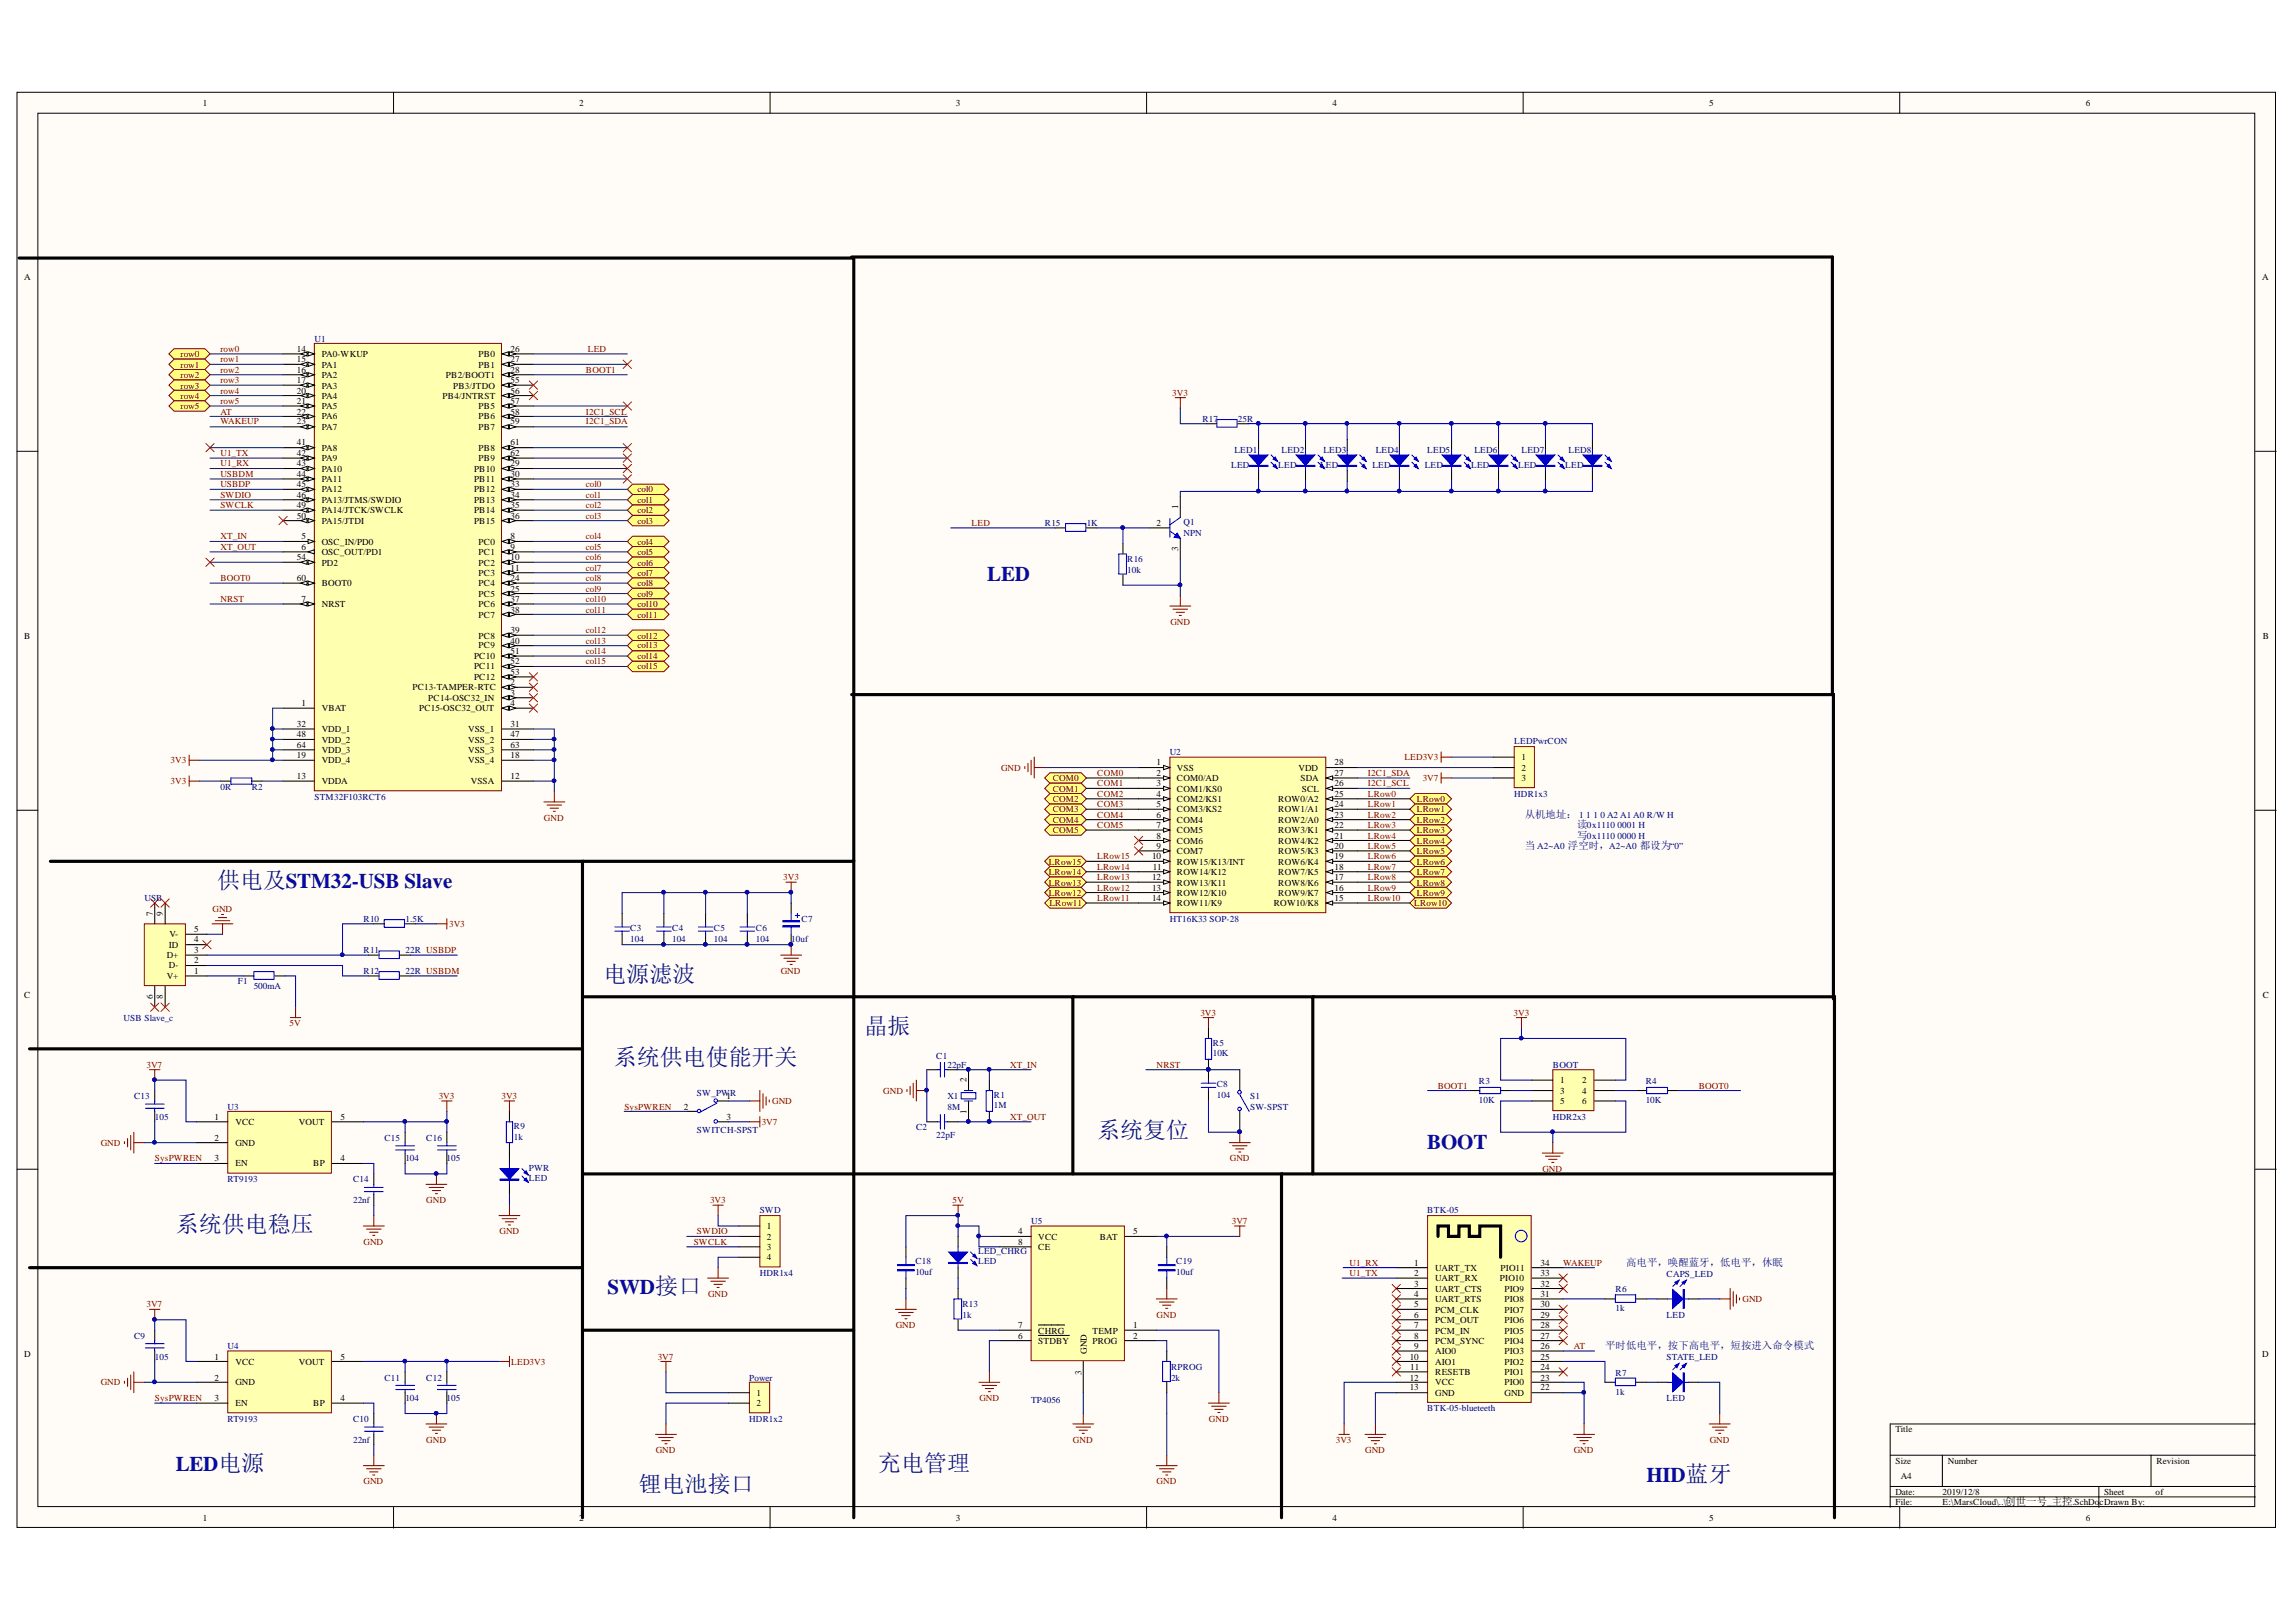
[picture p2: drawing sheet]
<svg xmlns="http://www.w3.org/2000/svg" width="297mm" height="210mm" viewBox="0 0 297 210" stroke-linecap="round" stroke-linejoin="round" font-family="sans-serif">
<defs><g id="words">
<g font-size="3" fill="#000080">
<text x="28.1" y="114.9">供电及STM32-USB Slave</text>
<text x="78.1" y="127">电源滤波</text>
<text x="79.4" y="137.8">系统供电使能开关</text>
<text x="111.8" y="133.8">晶振</text>
<text x="141.9" y="147.3">系统复位</text>
<text x="22.8" y="159.4">系统供电稳压</text>
<text x="113.6" y="190.4">充电管理</text>
<text x="82.6" y="193.1">锂电池接口</text>
</g>
<g font-size="2.7" fill="#000080">
<text x="127.7" y="75.1">LED</text>
<text x="184.7" y="148.7">BOOT</text>
<text x="78.6" y="167.5">SWD接口</text>
<text x="22.8" y="190.4">LED电源</text>
<text x="213" y="191.8">HID蓝牙</text>
</g>
<g font-size="1.4" fill="#000080">
<text x="197.3" y="105.8">从机地址：</text>
<text x="204" y="107.2">读</text>
<text x="197.3" y="109.9">当</text>
<text x="202.8" y="109.9">浮空时，</text>
<text x="204" y="108.5">写</text>
<text x="212.1" y="109.9">都设为</text>
<text x="210.4" y="163.8">高电平，唤醒蓝牙，低电平，休眠</text>
<text x="207.7" y="174.6">平时低电平，按下高电平，短按进入命令模式</text>
</g>
<text font-size="1.4" x="259.4" y="194.8">创世一号 主控</text>
<g font-size="1.2">
<text x="26.2" y="13.7">1</text>
<text x="74.9" y="13.7">2</text>
<text x="123.7" y="13.7">3</text>
<text x="172.4" y="13.7">4</text>
<text x="221.1" y="13.7">5</text>
<text x="269.8" y="13.7">6</text>
<text x="3.1" y="36.3">A</text>
<text x="292.7" y="36.3">A</text>
<text x="38.4" y="45.6">14</text>
<text x="38.4" y="46.9">15</text>
<text x="41.6" y="46.2">PA0-WKUP</text>
<text x="41.6" y="47.6">PA1</text>
<text x="61.9" y="46.2">PB0</text>
<text x="61.9" y="47.6">PB1</text>
<text x="66.1" y="45.6">26</text>
<text x="66.1" y="46.9">27</text>
<text x="38.4" y="48.3">16</text>
<text x="38.4" y="49.6">17</text>
<text x="38.4" y="51">20</text>
<text x="38.4" y="52.3">21</text>
<text x="38.4" y="53.7">22</text>
<text x="41.6" y="48.9">PA2</text>
<text x="41.6" y="50.3">PA3</text>
<text x="41.6" y="51.6">PA4</text>
<text x="41.6" y="53">PA5</text>
<text x="57.3" y="51.6">PB4/JNTRST</text>
<text x="57.7" y="48.9">PB2/BOOT1</text>
<text x="58.6" y="50.3">PB3/JTDO</text>
<text x="61.9" y="53">PB5</text>
<text x="66.1" y="48.3">28</text>
<text x="66.1" y="49.6">55</text>
<text x="66.1" y="51">56</text>
<text x="66.1" y="52.3">57</text>
<text x="66.1" y="53.7">58</text>
<text x="38.4" y="54.9">23</text>
<text x="38.4" y="57.6">41</text>
<text x="38.4" y="59">42</text>
<text x="41.6" y="54.3">PA6</text>
<text x="41.6" y="55.6">PA7</text>
<text x="41.6" y="58.3">PA8</text>
<text x="41.6" y="59.7">PA9</text>
<text x="61.9" y="54.3">PB6</text>
<text x="61.9" y="55.6">PB7</text>
<text x="61.9" y="58.3">PB8</text>
<text x="61.9" y="59.7">PB9</text>
<text x="66.1" y="54.9">59</text>
<text x="66.1" y="57.6">61</text>
<text x="66.1" y="59">62</text>
<text x="38.4" y="60.3">43</text>
<text x="38.4" y="61.7">44</text>
<text x="38.4" y="63">45</text>
<text x="38.4" y="64.4">46</text>
<text x="38.4" y="65.8">49</text>
<text x="41.6" y="61">PA10</text>
<text x="41.6" y="62.4">PA11</text>
<text x="41.6" y="63.7">PA12</text>
<text x="41.6" y="65.1">PA13/JTMS/SWDIO</text>
<text x="61.3" y="61">PB10</text>
<text x="61.3" y="62.4">PB11</text>
<text x="61.3" y="63.7">PB12</text>
<text x="61.3" y="65.1">PB13</text>
<text x="66.1" y="60.3">29</text>
<text x="66.1" y="61.7">30</text>
<text x="66.1" y="63">33</text>
<text x="66.1" y="64.4">34</text>
<text x="66.1" y="65.8">35</text>
<text x="152.4" y="65.9" transform="rotate(-90 152.4 65.9)">1</text>
<text x="38.4" y="67.1">50</text>
<text x="39" y="69.8">5</text>
<text x="39" y="71.2">6</text>
<text x="41.6" y="70.5">OSC_IN/PD0</text>
<text x="41.6" y="71.8">OSC_OUT/PD1</text>
<text x="41.6" y="66.4">PA14/JTCK/SWCLK</text>
<text x="41.6" y="67.8">PA15/JTDI</text>
<text x="61.3" y="66.4">PB14</text>
<text x="61.3" y="67.8">PB15</text>
<text x="61.9" y="70.5">PC0</text>
<text x="61.9" y="71.8">PC1</text>
<text x="66.1" y="67.1">36</text>
<text x="66.1" y="69.8">8</text>
<text x="66.1" y="71.2">9</text>
<text x="149.6" y="68">2</text>
<text x="152.4" y="71.3" transform="rotate(-90 152.4 71.3)">3</text>
<text x="38.4" y="75.2">60</text>
<text x="38.4" y="72.5">54</text>
<text x="39" y="77.9">7</text>
<text x="41.6" y="75.9">BOOT0</text>
<text x="41.6" y="73.2">PD2</text>
<text x="61.9" y="73.2">PC2</text>
<text x="61.9" y="74.5">PC3</text>
<text x="61.9" y="75.9">PC4</text>
<text x="61.9" y="77.2">PC5</text>
<text x="66.1" y="72.5">10</text>
<text x="66.1" y="73.9">11</text>
<text x="66.1" y="75.2">24</text>
<text x="66.1" y="76.6">25</text>
<text x="66.1" y="77.9">37</text>
<text x="3.1" y="82.7">B</text>
<text x="41.6" y="78.6">NRST</text>
<text x="61.9" y="78.6">PC6</text>
<text x="61.9" y="79.9">PC7</text>
<text x="61.9" y="82.7">PC8</text>
<text x="61.9" y="83.9">PC9</text>
<text x="66.1" y="79.3">38</text>
<text x="66.1" y="82">39</text>
<text x="66.1" y="83.3">40</text>
<text x="292.8" y="82.7">B</text>
<text x="53.4" y="89.3">PC13-TAMPER-RTC</text>
<text x="61.3" y="85.3">PC10</text>
<text x="61.3" y="86.6">PC11</text>
<text x="61.3" y="88">PC12</text>
<text x="66.1" y="84.6">51</text>
<text x="66.1" y="85.9">52</text>
<text x="66.1" y="87.3">53</text>
<text x="66.1" y="88.7">2</text>
<text x="38.4" y="94.1">32</text>
<text x="38.4" y="95.4">48</text>
<text x="39" y="91.4">1</text>
<text x="41.6" y="92">VBAT</text>
<text x="41.6" y="94.7">VDD_1</text>
<text x="54.2" y="92">PC15-OSC32_OUT</text>
<text x="55.4" y="90.7">PC14-OSC32_IN</text>
<text x="60.6" y="94.7">VSS_1</text>
<text x="66.1" y="90">3</text>
<text x="66.1" y="91.4">4</text>
<text x="66.1" y="94.1">31</text>
<text x="66.1" y="95.4">47</text>
<text x="38.4" y="96.8">64</text>
<text x="38.4" y="98.1">19</text>
<text x="38.4" y="100.8">13</text>
<text x="41.6" y="96.1">VDD_2</text>
<text x="41.6" y="97.4">VDD_3</text>
<text x="41.6" y="98.8">VDD_4</text>
<text x="41.6" y="101.5">VDDA</text>
<text x="60.6" y="96.1">VSS_2</text>
<text x="60.6" y="97.4">VSS_3</text>
<text x="60.6" y="98.8">VSS_4</text>
<text x="60.9" y="101.5">VSSA</text>
<text x="66.1" y="96.8">63</text>
<text x="66.1" y="98.1">18</text>
<text x="66.1" y="100.8">12</text>
<text x="149.6" y="99">1</text>
<text x="149.6" y="100.4">2</text>
<text x="149.6" y="101.8">3</text>
<text x="152.3" y="99.7">VSS</text>
<text x="152.3" y="101.1">COM0/AD</text>
<text x="168" y="99.7">VDD</text>
<text x="168.2" y="101.1">SDA</text>
<text x="172.6" y="101.8">26</text>
<text x="172.6" y="100.4">27</text>
<text x="172.6" y="99">28</text>
<text x="196.8" y="98.4">1</text>
<text x="196.8" y="99.7">2</text>
<text x="196.8" y="101.1">3</text>
<text x="149.6" y="103.1">4</text>
<text x="149.6" y="104.5">5</text>
<text x="149.6" y="105.8">6</text>
<text x="149.6" y="107.2">7</text>
<text x="152.3" y="102.4">COM1/KS0</text>
<text x="152.3" y="103.8">COM2/KS1</text>
<text x="152.3" y="105.1">COM3/KS2</text>
<text x="152.3" y="106.5">COM4</text>
<text x="152.3" y="107.8">COM5</text>
<text x="165.4" y="107.8">ROW3/K1</text>
<text x="165.4" y="106.5">ROW2/A0</text>
<text x="165.4" y="105.1">ROW1/A1</text>
<text x="165.4" y="103.8">ROW0/A2</text>
<text x="168.4" y="102.4">SCL</text>
<text x="172.6" y="107.2">22</text>
<text x="172.6" y="105.8">23</text>
<text x="172.6" y="104.5">24</text>
<text x="172.6" y="103.1">25</text>
<text x="149" y="111.2">10</text>
<text x="149" y="113.9">12</text>
<text x="149.1" y="112.6">11</text>
<text x="149.6" y="108.5">8</text>
<text x="149.6" y="109.9">9</text>
<text x="152.3" y="109.2">COM6</text>
<text x="152.3" y="110.5">COM7</text>
<text x="152.3" y="111.9">ROW15/K13/INT</text>
<text x="152.3" y="113.2">ROW14/K12</text>
<text x="165.4" y="113.2">ROW7/K5</text>
<text x="165.4" y="111.9">ROW6/K4</text>
<text x="165.4" y="110.5">ROW5/K3</text>
<text x="165.4" y="109.2">ROW4/K2</text>
<text x="172.6" y="113.9">17</text>
<text x="172.6" y="112.6">18</text>
<text x="172.6" y="111.2">19</text>
<text x="172.6" y="109.9">20</text>
<text x="172.6" y="108.5">21</text>
<text x="19.8" y="118.5" transform="rotate(-90 19.8 118.5)">7</text>
<text x="21.1" y="118.5" transform="rotate(-90 21.1 118.5)">9</text>
<text x="149" y="115.3">13</text>
<text x="149" y="116.6">14</text>
<text x="152.3" y="114.6">ROW13/K11</text>
<text x="152.3" y="116">ROW12/K10</text>
<text x="152.3" y="117.3">ROW11/K9</text>
<text x="164.8" y="117.3">ROW10/K8</text>
<text x="165.4" y="116">ROW9/K7</text>
<text x="165.4" y="114.6">ROW8/K6</text>
<text x="172.6" y="116.6">15</text>
<text x="172.6" y="115.3">16</text>
<text x="21.6" y="124">D+</text>
<text x="21.8" y="125.3">D-</text>
<text x="21.8" y="122.6">ID</text>
<text x="21.9" y="121.3">V-</text>
<text x="25.1" y="124.7">2</text>
<text x="25.1" y="123.3">3</text>
<text x="25.1" y="122">4</text>
<text x="25.1" y="120.6">5</text>
<text x="3.1" y="129.1">C</text>
<text x="19.8" y="129.3" transform="rotate(-90 19.8 129.3)">6</text>
<text x="21.1" y="129.3" transform="rotate(-90 21.1 129.3)">8</text>
<text x="21.6" y="126.7">V+</text>
<text x="25.1" y="126">1</text>
<text x="292.8" y="129.1">C</text>
<text x="88.5" y="143.6">2</text>
<text x="94" y="142.2">1</text>
<text x="125" y="140" transform="rotate(-90 125 140)">2</text>
<text x="201.8" y="140.2">1</text>
<text x="201.8" y="141.6">3</text>
<text x="201.8" y="142.9">5</text>
<text x="204.7" y="140.2">2</text>
<text x="204.7" y="141.6">4</text>
<text x="204.7" y="142.9">6</text>
<text x="27.7" y="144.9">1</text>
<text x="27.7" y="147.6">2</text>
<text x="30.5" y="145.6">VCC</text>
<text x="30.5" y="148.3">GND</text>
<text x="38.7" y="145.6">VOUT</text>
<text x="44.1" y="144.9">5</text>
<text x="94" y="144.9">3</text>
<text x="125" y="144.2" transform="rotate(-90 125 144.2)">1</text>
<text x="27.7" y="150.3">3</text>
<text x="30.5" y="150.9">EN</text>
<text x="40.5" y="150.9">BP</text>
<text x="44.1" y="150.3">4</text>
<text x="99.2" y="159.1">1</text>
<text x="99.2" y="160.4">2</text>
<text x="99.2" y="161.8">3</text>
<text x="131.7" y="159.7">4</text>
<text x="131.7" y="161.1">8</text>
<text x="134.3" y="160.4">VCC</text>
<text x="134.3" y="161.8">CE</text>
<text x="142.3" y="160.4">BAT</text>
<text x="146.6" y="159.7">5</text>
<text x="99.2" y="163.1">4</text>
<text x="183" y="163.8">1</text>
<text x="183" y="165.1">2</text>
<text x="183" y="166.5">3</text>
<text x="183" y="167.8">4</text>
<text x="185.7" y="164.5">UART_TX</text>
<text x="185.7" y="165.8">UART_RX</text>
<text x="185.7" y="167.2">UART_CTS</text>
<text x="194" y="165.8">PIO10</text>
<text x="194.1" y="164.5">PIO11</text>
<text x="194.6" y="167.2">PIO9</text>
<text x="199.3" y="167.8">31</text>
<text x="199.3" y="166.5">32</text>
<text x="199.3" y="165.1">33</text>
<text x="199.3" y="163.8">34</text>
<text x="131.7" y="171.9">7</text>
<text x="131.7" y="173.3">6</text>
<text x="134.3" y="172.6">CHRG</text>
<text x="134.3" y="173.9">STDBY</text>
<text x="141.3" y="172.6">TEMP</text>
<text x="141.3" y="173.9">PROG</text>
<text x="146.6" y="171.9">1</text>
<text x="146.6" y="173.3">2</text>
<text x="183" y="169.2">5</text>
<text x="183" y="170.5">6</text>
<text x="183" y="171.9">7</text>
<text x="183" y="173.3">8</text>
<text x="185.7" y="168.5">UART_RTS</text>
<text x="185.7" y="169.9">PCM_CLK</text>
<text x="185.7" y="171.2">PCM_OUT</text>
<text x="185.7" y="172.6">PCM_IN</text>
<text x="185.7" y="173.9">PCM_SYNC</text>
<text x="194.6" y="173.9">PIO4</text>
<text x="194.6" y="172.6">PIO5</text>
<text x="194.6" y="171.2">PIO6</text>
<text x="194.6" y="169.9">PIO7</text>
<text x="194.6" y="168.5">PIO8</text>
<text x="199.3" y="173.3">27</text>
<text x="199.3" y="171.9">28</text>
<text x="199.3" y="170.5">29</text>
<text x="199.3" y="169.2">30</text>
<text x="3.1" y="175.6">D</text>
<text x="27.7" y="176">1</text>
<text x="27.7" y="178.7">2</text>
<text x="30.5" y="176.6">VCC</text>
<text x="30.5" y="179.3">GND</text>
<text x="38.7" y="176.6">VOUT</text>
<text x="44.1" y="176">5</text>
<text x="139.9" y="177.9" transform="rotate(-90 139.9 177.9)">3</text>
<text x="140.6" y="175.3" transform="rotate(-90 140.6 175.3)">GND</text>
<text x="182.4" y="176">10</text>
<text x="182.4" y="178.7">12</text>
<text x="182.4" y="179.9">13</text>
<text x="182.5" y="177.3">11</text>
<text x="183" y="174.6">9</text>
<text x="185.7" y="175.3">AIO0</text>
<text x="185.7" y="176.6">AIO1</text>
<text x="185.7" y="178">RESETB</text>
<text x="185.7" y="179.3">VCC</text>
<text x="194.6" y="179.3">PIO0</text>
<text x="194.6" y="178">PIO1</text>
<text x="194.6" y="176.6">PIO2</text>
<text x="194.6" y="175.3">PIO3</text>
<text x="199.3" y="179.9">22</text>
<text x="199.3" y="178.7">23</text>
<text x="199.3" y="177.3">24</text>
<text x="199.3" y="176">25</text>
<text x="199.3" y="174.6">26</text>
<text x="292.7" y="175.6">D</text>
<text x="27.7" y="181.3">3</text>
<text x="30.5" y="182">EN</text>
<text x="40.5" y="182">BP</text>
<text x="44.1" y="181.3">4</text>
<text x="97.9" y="180.6">1</text>
<text x="97.9" y="182">2</text>
<text x="185.7" y="180.6">GND</text>
<text x="194.6" y="180.6">GND</text>
<text x="245.2" y="185.3">Title</text>
<text x="245.2" y="189.4">Size</text>
<text x="245.9" y="191.4">A4</text>
<text x="252" y="189.4">Number</text>
<text x="279" y="189.4">Revision</text>
<text x="26.2" y="196.8">1</text>
<text x="74.9" y="196.8">2</text>
<text x="123.7" y="196.8">3</text>
<text x="172.4" y="196.8">4</text>
<text x="221.1" y="196.8">5</text>
<text x="245.2" y="193.4">Date:</text>
<text x="245.2" y="194.8">File:</text>
<text x="251.3" y="193.4">2019/12/8</text>
<text x="251.3" y="194.8">E:\MarsCloud\..\</text>
<text x="264.8" y="194.8">_</text>
<text x="268.1" y="194.8">.SchDocDrawn By:</text>
<text x="269.8" y="196.8">6</text>
<text x="272.2" y="193.4">Sheet</text>
<text x="278.9" y="193.4">of</text>
</g>
<g font-size="1.2" fill="#800000">
<text x="23.3" y="46.2">row0</text>
<text x="23.3" y="47.6">row1</text>
<text x="28.5" y="45.6">row0</text>
<text x="28.5" y="46.9">row1</text>
<text x="76" y="45.6">LED</text>
<text x="23.3" y="48.9">row2</text>
<text x="23.3" y="50.3">row3</text>
<text x="23.3" y="51.6">row4</text>
<text x="23.3" y="53">row5</text>
<text x="28.5" y="48.3">row2</text>
<text x="28.5" y="49.6">row3</text>
<text x="28.5" y="51">row4</text>
<text x="28.5" y="52.3">row5</text>
<text x="28.5" y="53.7">AT</text>
<text x="75.8" y="48.3">BOOT1</text>
<text x="75.8" y="53.7">I2C1_SCL</text>
<text x="151.7" y="51.2">3V3</text>
<text x="28.5" y="54.9">WAKEUP</text>
<text x="28.5" y="59">U1_TX</text>
<text x="75.8" y="54.9">I2C1_SDA</text>
<text x="28.5" y="60.3">U1_RX</text>
<text x="28.5" y="61.7">USBDM</text>
<text x="28.5" y="63">USBDP</text>
<text x="28.5" y="64.4">SWDIO</text>
<text x="28.5" y="65.8">SWCLK</text>
<text x="75.8" y="63">col0</text>
<text x="75.8" y="64.4">col1</text>
<text x="75.8" y="65.8">col2</text>
<text x="82.5" y="65.1">col1</text>
<text x="82.5" y="63.7">col0</text>
<text x="28.5" y="69.8">XT_IN</text>
<text x="28.5" y="71.2">XT_OUT</text>
<text x="75.8" y="67.1">col3</text>
<text x="75.8" y="69.8">col4</text>
<text x="75.8" y="71.2">col5</text>
<text x="82.5" y="66.4">col2</text>
<text x="82.5" y="67.8">col3</text>
<text x="82.5" y="70.5">col4</text>
<text x="82.5" y="71.8">col5</text>
<text x="125.7" y="68">LED</text>
<text x="28.5" y="75.2">BOOT0</text>
<text x="28.5" y="77.9">NRST</text>
<text x="75.8" y="72.5">col6</text>
<text x="75.8" y="73.9">col7</text>
<text x="75.8" y="75.2">col8</text>
<text x="75.8" y="76.6">col9</text>
<text x="75.8" y="77.9">col10</text>
<text x="82.5" y="73.2">col6</text>
<text x="82.5" y="74.5">col7</text>
<text x="82.5" y="75.9">col8</text>
<text x="82.5" y="77.2">col9</text>
<text x="75.8" y="79.3">col11</text>
<text x="75.8" y="82">col12</text>
<text x="75.8" y="83.3">col13</text>
<text x="82.5" y="78.6">col10</text>
<text x="82.5" y="79.9">col11</text>
<text x="82.5" y="82.7">col12</text>
<text x="82.5" y="83.9">col13</text>
<text x="151.4" y="80.9">GND</text>
<text x="75.8" y="84.6">col14</text>
<text x="75.8" y="85.9">col15</text>
<text x="82.5" y="85.3">col14</text>
<text x="82.5" y="86.6">col15</text>
<text x="22.1" y="98.8">3V3</text>
<text x="22.1" y="101.5">3V3</text>
<text x="129.5" y="99.7">GND</text>
<text x="136.2" y="101.1">COM0</text>
<text x="141.9" y="100.4">COM0</text>
<text x="141.9" y="101.8">COM1</text>
<text x="177" y="100.4">I2C1_SDA</text>
<text x="177" y="101.8">I2C1_SCL</text>
<text x="181.7" y="98.4">LED3V3</text>
<text x="184.1" y="101.1">3V7</text>
<text x="70.4" y="106.2">GND</text>
<text x="136.2" y="102.4">COM1</text>
<text x="136.2" y="103.8">COM2</text>
<text x="136.2" y="105.1">COM3</text>
<text x="136.2" y="106.5">COM4</text>
<text x="136.2" y="107.8">COM5</text>
<text x="141.9" y="103.1">COM2</text>
<text x="141.9" y="104.5">COM3</text>
<text x="141.9" y="105.8">COM4</text>
<text x="141.9" y="107.2">COM5</text>
<text x="177" y="103.1">LRow0</text>
<text x="177" y="104.5">LRow1</text>
<text x="177" y="105.8">LRow2</text>
<text x="177" y="107.2">LRow3</text>
<text x="183.3" y="103.8">LRow0</text>
<text x="183.3" y="105.1">LRow1</text>
<text x="183.3" y="106.5">LRow2</text>
<text x="183.3" y="107.8">LRow3</text>
<text x="101.3" y="113.9">3V3</text>
<text x="135.7" y="113.2">LRow14</text>
<text x="135.7" y="111.9">LRow15</text>
<text x="141.9" y="112.6">LRow14</text>
<text x="141.9" y="113.9">LRow13</text>
<text x="141.9" y="111.2">LRow15</text>
<text x="177" y="108.5">LRow4</text>
<text x="177" y="109.9">LRow5</text>
<text x="177" y="111.2">LRow6</text>
<text x="177" y="112.6">LRow7</text>
<text x="177" y="113.9">LRow8</text>
<text x="183.3" y="109.2">LRow4</text>
<text x="183.3" y="110.5">LRow5</text>
<text x="183.3" y="111.9">LRow6</text>
<text x="183.3" y="113.2">LRow7</text>
<text x="27.5" y="118">GND</text>
<text x="58.1" y="119.9">3V3</text>
<text x="135.7" y="114.6">LRow13</text>
<text x="135.7" y="116">LRow12</text>
<text x="135.8" y="117.3">LRow11</text>
<text x="141.9" y="115.3">LRow12</text>
<text x="141.9" y="116.6">LRow11</text>
<text x="177" y="115.3">LRow9</text>
<text x="177" y="116.6">LRow10</text>
<text x="183" y="117.3">LRow10</text>
<text x="183.3" y="114.6">LRow8</text>
<text x="183.3" y="116">LRow9</text>
<text x="101" y="126">GND</text>
<text x="155.3" y="131.4">3V3</text>
<text x="195.8" y="131.4">3V3</text>
<text x="37.5" y="132.8">5V</text>
<text x="18.9" y="138.2">3V7</text>
<text x="56.8" y="142.2">3V3</text>
<text x="64.9" y="142.2">3V3</text>
<text x="80.8" y="143.6">SysPWREN</text>
<text x="99.9" y="142.9">GND</text>
<text x="114.3" y="141.6">GND</text>
<text x="130.7" y="138.2">XT_IN</text>
<text x="149.6" y="138.2">NRST</text>
<text x="186" y="140.9">BOOT1</text>
<text x="219.8" y="140.9">BOOT0</text>
<text x="13" y="148.3">GND</text>
<text x="98.5" y="145.6">3V7</text>
<text x="130.7" y="144.9">XT_OUT</text>
<text x="20" y="150.3">SysPWREN</text>
<text x="55.2" y="155.7">GND</text>
<text x="91.9" y="155.7">3V3</text>
<text x="123.2" y="155.7">5V</text>
<text x="159.1" y="150.3">GND</text>
<text x="199.5" y="151.6">GND</text>
<text x="47" y="161.1">GND</text>
<text x="64.6" y="159.7">GND</text>
<text x="89.7" y="161.1">SWCLK</text>
<text x="90.2" y="159.7">SWDIO</text>
<text x="159.4" y="158.4">3V7</text>
<text x="91.6" y="167.8">GND</text>
<text x="174.6" y="163.8">U1_RX</text>
<text x="174.6" y="165.1">U1_TX</text>
<text x="202.3" y="163.8">WAKEUP</text>
<text x="18.9" y="169.2">3V7</text>
<text x="115.9" y="171.9">GND</text>
<text x="149.6" y="170.5">GND</text>
<text x="225.4" y="168.5">GND</text>
<text x="13" y="179.3">GND</text>
<text x="66.1" y="176.6">LED3V3</text>
<text x="85.1" y="176">3V7</text>
<text x="203.6" y="174.6">AT</text>
<text x="20" y="181.3">SysPWREN</text>
<text x="126.7" y="181.3">GND</text>
<text x="156.4" y="184">GND</text>
<text x="55.2" y="186.7">GND</text>
<text x="84.8" y="188">GND</text>
<text x="138.8" y="186.7">GND</text>
<text x="172.8" y="186.7">3V3</text>
<text x="176.6" y="188">GND</text>
<text x="203.6" y="188">GND</text>
<text x="221.2" y="186.7">GND</text>
<text x="47" y="192.1">GND</text>
<text x="149.6" y="192.1">GND</text>
</g>
<g font-size="1.2" fill="#000080">
<text x="40.7" y="44.2">U1</text>
<text x="155.6" y="54.6">R17</text>
<text x="159.7" y="58.7">LED1</text>
<text x="160.1" y="54.6">25R</text>
<text x="165.8" y="58.7">LED2</text>
<text x="171.2" y="58.7">LED3</text>
<text x="178" y="58.7">LED4</text>
<text x="184.7" y="58.7">LED5</text>
<text x="190.7" y="58.7">LED6</text>
<text x="196.8" y="58.7">LED7</text>
<text x="202.9" y="58.7">LED8</text>
<text x="159.3" y="60.5">LED</text>
<text x="165.4" y="60.5">LED</text>
<text x="170.8" y="60.5">LED</text>
<text x="177.6" y="60.5">LED</text>
<text x="184.3" y="60.5">LED</text>
<text x="190.3" y="60.5">LED</text>
<text x="196.4" y="60.5">LED</text>
<text x="202.5" y="60.5">LED</text>
<text x="135.2" y="68">R15</text>
<text x="140.6" y="68">1K</text>
<text x="153.1" y="67.9">Q1</text>
<text x="153.1" y="69.3">NPN</text>
<text x="145.8" y="72.8">R16</text>
<text x="145.8" y="74.1">10k</text>
<text x="151.3" y="97.7">U2</text>
<text x="195.9" y="96.3">LEDPwrCON</text>
<text x="28.5" y="102.2">0R</text>
<text x="32.6" y="102.2">R2</text>
<text x="40.7" y="103.5">STM32F103RCT6</text>
<text x="195.9" y="103.1">HDR1x3</text>
<text x="204.3" y="105.8">1 1 1 0 A2 A1 A0 R/W H</text>
<text x="205.3" y="107.2">0x1110 0001 H</text>
<text x="198.9" y="109.9">A2~A0</text>
<text x="205.3" y="108.5">0x1110 0000 H</text>
<text x="208.2" y="109.9">A2~A0</text>
<text x="216.1" y="109.9">“0”</text>
<text x="18.7" y="116.6">USB</text>
<text x="47" y="119.3">R10</text>
<text x="52.4" y="119.3">1.5K</text>
<text x="103.7" y="119.3">C7</text>
<text x="151.3" y="119.3">HT16K33 SOP-28</text>
<text x="47" y="123.3">R11</text>
<text x="52.4" y="123.3">22R USBDP</text>
<text x="81.5" y="120.5">C3</text>
<text x="81.5" y="121.9">104</text>
<text x="87" y="120.5">C4</text>
<text x="87" y="121.9">104</text>
<text x="92.4" y="120.5">C5</text>
<text x="92.4" y="121.9">104</text>
<text x="97.8" y="120.5">C6</text>
<text x="97.8" y="121.9">104</text>
<text x="102.4" y="122">10uf</text>
<text x="30.8" y="127.4">F1</text>
<text x="32.8" y="128">500mA</text>
<text x="47" y="126">R12</text>
<text x="52.4" y="126">22R USBDM</text>
<text x="16" y="132.1">USB Slave_c</text>
<text x="121.1" y="137.1">C1</text>
<text x="156.9" y="135.3">R5</text>
<text x="156.9" y="136.7">10K</text>
<text x="17.3" y="142.2">C13</text>
<text x="29.4" y="143.6">U3</text>
<text x="90.2" y="141.8">SW_PWR</text>
<text x="122.6" y="138.2">22pF</text>
<text x="122.6" y="142.2">X1</text>
<text x="122.6" y="143.6">8M</text>
<text x="128.6" y="142.1">R1</text>
<text x="128.6" y="143.4">1M</text>
<text x="157.4" y="140.7">C8</text>
<text x="157.4" y="142.1">104</text>
<text x="161.7" y="142.2">S1</text>
<text x="161.7" y="143.6">SW-SPST</text>
<text x="191.3" y="140.3">R3</text>
<text x="191.3" y="142.7">10K</text>
<text x="200.9" y="138.2">BOOT</text>
<text x="212.9" y="140.3">R4</text>
<text x="212.9" y="142.7">10K</text>
<text x="20" y="144.9">105</text>
<text x="49.7" y="147.6">C15</text>
<text x="55.2" y="147.6">C16</text>
<text x="66.5" y="146.1">R9</text>
<text x="66.5" y="147.5">1k</text>
<text x="90.2" y="146.6">SWITCH-SPST</text>
<text x="118.5" y="146.3">C2</text>
<text x="121.1" y="147.3">22pF</text>
<text x="200.9" y="144.9">HDR2x3</text>
<text x="29.4" y="153">RT9193</text>
<text x="45.7" y="153">C14</text>
<text x="45.7" y="155.7">22nf</text>
<text x="52.4" y="150.3">104</text>
<text x="57.8" y="150.3">105</text>
<text x="68.4" y="151.5">PWR</text>
<text x="68.4" y="152.9">LED</text>
<text x="98.3" y="157">SWD</text>
<text x="133.4" y="158.4">U5</text>
<text x="184.7" y="157">BTK-05</text>
<text x="98.3" y="165.1">HDR1x4</text>
<text x="118.4" y="163.6">C18</text>
<text x="118.4" y="165">10uf</text>
<text x="126.5" y="162.3">LED_CHRG</text>
<text x="126.5" y="163.6">LED</text>
<text x="152.2" y="163.6">C19</text>
<text x="152.2" y="165">10uf</text>
<text x="209" y="167.3">R6</text>
<text x="215.6" y="165.3">CAPS_LED</text>
<text x="17.3" y="173.3">C9</text>
<text x="124.5" y="169.2">R13</text>
<text x="124.5" y="170.5">1k</text>
<text x="209" y="169.7">1k</text>
<text x="215.6" y="170.5">LED</text>
<text x="20" y="176">105</text>
<text x="29.4" y="174.6">U4</text>
<text x="49.7" y="178.7">C11</text>
<text x="55.2" y="178.7">C12</text>
<text x="96.9" y="178.7">Power</text>
<text x="151.5" y="177.3">RPROG</text>
<text x="151.5" y="178.7">2k</text>
<text x="209" y="178.1">R7</text>
<text x="215.6" y="176">STATE_LED</text>
<text x="29.4" y="184">RT9193</text>
<text x="45.7" y="184">C10</text>
<text x="52.4" y="181.3">104</text>
<text x="57.8" y="181.3">105</text>
<text x="96.9" y="184">HDR1x2</text>
<text x="133.4" y="181.6">TP4056</text>
<text x="184.7" y="182.6">BTK-05-blueteeth</text>
<text x="209" y="180.5">1k</text>
<text x="215.6" y="181.3">LED</text>
<text x="45.7" y="186.7">22nf</text>
</g>
</g></defs>
<g fill="#fffcf8" stroke="#000" stroke-width=".13">
<path d="M2.2 11.9h292.2v185.8h-292.2z"/>
<path d="M4.9 14.7h286.8v180.3h-286.8z"/>
</g>
<g fill="none" stroke="#000" stroke-width=".13">
<path d="M50.9 12v2.7M99.6 12v2.7M148.3 12v2.7M197.1 12v2.7M245.8 12v2.7M2.2 58.4h2.7M291.8 58.4h2.7M2.2 104.9h2.7M291.8 104.9h2.7M2.2 151.3h2.7M291.8 151.3h2.7M50.9 195.1v2.7"/>
<path d="M99.6 195.1v2.7M148.3 195.1v2.7M197.1 195.1v2.7M244.5 188.3h47.3M244.5 192.4h47.3M244.5 193.7h47.3M245.8 195.1v2.7M251.3 188.3v4.1M271.5 192.4v2.7M278.3 188.3v4.1M291.8 184.3h-47.3v10.8"/>
</g>
<path d="M195.9 96.6h2.6v5.3h-2.6z" fill="#ffffb0" stroke="#800000" stroke-width=".13"/>
<path d="M193.2 98h2.7M193.2 99.3h2.7M193.2 100.7h2.7" fill="none" stroke="#000" stroke-width=".13"/>
<path d="M132.6 99.2v.3M133 98.8v1.1M133.4 98.4v1.9M133.8 98v2.7M133.8 99.3h1.4M186.4 97.3v1.4M186.4 98h1.4" fill="none" stroke="#800000" stroke-width=".13"/>
<path d="M151.4 98h20.1v20.1h-20.1z" fill="#ffffb0" stroke="#800000" stroke-width=".13"/>
<path d="M147.3 99.3h4.1" fill="none" stroke="#000" stroke-width=".13"/>
<path d="M150.5 99.1l.9 .2-.9 .3z" fill="#fffcf8"/>
<path d="M150.5 99.1l.9 .2-.9 .3zM147.3 100.7h4.1" fill="none" stroke="#000" stroke-width=".13"/>
<path d="M150.5 100.4l.9 .3-.9 .2z" fill="#fffcf8"/>
<path d="M147.3 102h4.1M150.5 100.4l.9 .3-.9 .2z" fill="none" stroke="#000" stroke-width=".13"/>
<path d="M150.5 101.8l.9 .2-.9 .3z" fill="#fffcf8"/>
<path d="M147.3 103.4h4.1M150.5 101.8l.9 .2-.9 .3z" fill="none" stroke="#000" stroke-width=".13"/>
<path d="M150.5 103.1l.9 .3-.9 .2z" fill="#fffcf8"/>
<path d="M147.3 104.7h4.1M150.5 103.1l.9 .3-.9 .2z" fill="none" stroke="#000" stroke-width=".13"/>
<path d="M150.5 104.5l.9 .2-.9 .3z" fill="#fffcf8"/>
<path d="M147.3 106.1h4.1M150.5 104.5l.9 .2-.9 .3z" fill="none" stroke="#000" stroke-width=".13"/>
<path d="M150.5 105.8l.9 .3-.9 .2z" fill="#fffcf8"/>
<path d="M147.3 107.4h4.1M150.5 105.8l.9 .3-.9 .2z" fill="none" stroke="#000" stroke-width=".13"/>
<path d="M150.5 107.1l.9 .3-.9 .3z" fill="#fffcf8"/>
<path d="M147.3 108.8h4.1M150.5 107.1l.9 .3-.9 .3z" fill="none" stroke="#000" stroke-width=".13"/>
<path d="M150.5 108.5l.9 .3-.9 .2z" fill="#fffcf8"/>
<path d="M147.3 110.1h4.1M150.5 108.5l.9 .3-.9 .2z" fill="none" stroke="#000" stroke-width=".13"/>
<path d="M150.5 109.8l.9 .3-.9 .3z" fill="#fffcf8"/>
<path d="M147.3 111.5h4.1M150.5 109.8l.9 .3-.9 .3z" fill="none" stroke="#000" stroke-width=".13"/>
<path d="M150.5 111.2l.9 .3-.9 .2z" fill="#fffcf8"/>
<path d="M147.3 112.8h4.1M150.5 111.2l.9 .3-.9 .2z" fill="none" stroke="#000" stroke-width=".13"/>
<path d="M150.5 112.5l.9 .3-.9 .3z" fill="#fffcf8"/>
<path d="M147.3 114.2h4.1M150.5 112.5l.9 .3-.9 .3z" fill="none" stroke="#000" stroke-width=".13"/>
<path d="M150.5 113.9l.9 .3-.9 .2z" fill="#fffcf8"/>
<path d="M147.3 115.5h4.1M150.5 113.9l.9 .3-.9 .2z" fill="none" stroke="#000" stroke-width=".13"/>
<path d="M150.5 115.2l.9 .3-.9 .3z" fill="#fffcf8"/>
<path d="M147.3 116.9h4.1M150.5 115.2l.9 .3-.9 .3z" fill="none" stroke="#000" stroke-width=".13"/>
<path d="M150.5 116.6l.9 .3-.9 .2z" fill="#fffcf8"/>
<path d="M150.5 116.6l.9 .3-.9 .2zM171.6 116.9h4" fill="none" stroke="#000" stroke-width=".13"/>
<path d="M171.6 116.9l.8-.3v.5z" fill="#fffcf8"/>
<path d="M171.6 116.9l.8-.3v.5zM171.6 115.5h4" fill="none" stroke="#000" stroke-width=".13"/>
<path d="M171.6 115.5l.8-.3v.6z" fill="#fffcf8"/>
<path d="M171.6 115.5l.8-.3v.6zM171.6 114.2h4" fill="none" stroke="#000" stroke-width=".13"/>
<path d="M171.6 114.2l.8-.3v.5z" fill="#fffcf8"/>
<path d="M171.6 114.2l.8-.3v.5zM171.6 112.8h4" fill="none" stroke="#000" stroke-width=".13"/>
<path d="M171.6 112.8l.8-.3v.6z" fill="#fffcf8"/>
<path d="M171.6 112.8l.8-.3v.6zM171.6 111.5h4" fill="none" stroke="#000" stroke-width=".13"/>
<path d="M171.6 111.5l.8-.3v.5z" fill="#fffcf8"/>
<path d="M171.6 111.5l.8-.3v.5zM171.6 110.1h4" fill="none" stroke="#000" stroke-width=".13"/>
<path d="M171.6 110.1l.8-.3v.6z" fill="#fffcf8"/>
<path d="M171.6 110.1l.8-.3v.6zM171.6 108.8h4" fill="none" stroke="#000" stroke-width=".13"/>
<path d="M171.6 108.8l.8-.3v.5z" fill="#fffcf8"/>
<path d="M171.6 108.8l.8-.3v.5zM171.6 107.4h4" fill="none" stroke="#000" stroke-width=".13"/>
<path d="M171.6 107.4l.8-.3v.6z" fill="#fffcf8"/>
<path d="M171.6 107.4l.8-.3v.6zM171.6 106.1h4" fill="none" stroke="#000" stroke-width=".13"/>
<path d="M171.6 106.1l.8-.3v.5z" fill="#fffcf8"/>
<path d="M171.6 106.1l.8-.3v.5zM171.6 104.7h4" fill="none" stroke="#000" stroke-width=".13"/>
<path d="M171.6 104.7l.8-.2v.5z" fill="#fffcf8"/>
<path d="M171.6 104.7l.8-.2v.5zM171.6 103.4h4" fill="none" stroke="#000" stroke-width=".13"/>
<path d="M171.6 103.4l.8-.3v.5z" fill="#fffcf8"/>
<path d="M171.6 103.4l.8-.3v.5zM171.6 102h4" fill="none" stroke="#000" stroke-width=".13"/>
<path d="M171.6 102l.8-.2v.5z" fill="#fffcf8"/>
<path d="M171.6 102l.8-.2v.5zM171.6 100.7h4" fill="none" stroke="#000" stroke-width=".13"/>
<path d="M171.6 100.7l.8-.3v.5z" fill="#fffcf8"/>
<path d="M171.6 99.3h4M171.6 100.7l.8-.3v.5z" fill="none" stroke="#000" stroke-width=".13"/>
<path d="M186.4 100v1.4M186.4 100.7h1.4" fill="none" stroke="#800000" stroke-width=".13"/>
<g fill="#ffff80" stroke="#800000" stroke-width=".13">
<path d="M135.2 100.7l.6-.7h4.1l.7 .7-.7 .7h-4.1z" fill-rule="evenodd"/>
<path d="M135.2 102l.6-.6h4.1l.7 .6-.7 .7h-4.1z" fill-rule="evenodd"/>
<path d="M135.2 103.4l.6-.7h4.1l.7 .7-.7 .6h-4.1z" fill-rule="evenodd"/>
<path d="M182.4 103.4l.7-.7h4l.7 .7-.7 .6h-4z" fill-rule="evenodd"/>
<path d="M135.2 104.7l.6-.7h4.1l.7 .7-.7 .7h-4.1z" fill-rule="evenodd"/>
<path d="M182.4 104.7l.7-.7h4l.7 .7-.7 .7h-4z" fill-rule="evenodd"/>
<path d="M135.2 106.1l.6-.7h4.1l.7 .7-.7 .6h-4.1z" fill-rule="evenodd"/>
<path d="M182.4 106.1l.7-.7h4l.7 .7-.7 .6h-4z" fill-rule="evenodd"/>
<path d="M135.2 107.4l.6-.7h4.1l.7 .7-.7 .7h-4.1z" fill-rule="evenodd"/>
<path d="M182.4 107.4l.7-.7h4l.7 .7-.7 .7h-4z" fill-rule="evenodd"/>
</g>
<path d="M146.8 108.2l1 1.1M147.8 108.2l-1 1.1" fill="none" stroke="#f00" stroke-width=".13"/>
<path d="M182.4 108.8l.7-.7h4l.7 .7-.7 .6h-4z" fill-rule="evenodd" fill="#ffff80" stroke="#800000" stroke-width=".13"/>
<path d="M146.8 109.6l1 1.1M147.8 109.6l-1 1.1" fill="none" stroke="#f00" stroke-width=".13"/>
<g fill="#ffff80" stroke="#800000" stroke-width=".13">
<path d="M182.4 110.1l.7-.7h4l.7 .7-.7 .7h-4z" fill-rule="evenodd"/>
<path d="M182.4 111.5l.7-.7h4l.7 .7-.7 .6h-4z" fill-rule="evenodd"/>
<path d="M182.4 112.8l.7-.7h4l.7 .7-.7 .7h-4z" fill-rule="evenodd"/>
<path d="M135.2 112.8l.6-.7h4.1l.7 .7-.7 .7h-4.1z" fill-rule="evenodd"/>
<path d="M182.4 114.2l.7-.7h4l.7 .7-.7 .6h-4z" fill-rule="evenodd"/>
<path d="M135.2 114.2l.6-.7h4.1l.7 .7-.7 .6h-4.1z" fill-rule="evenodd"/>
<path d="M182.4 115.5l.7-.7h4l.7 .7-.7 .7h-4z" fill-rule="evenodd"/>
<path d="M135.2 115.5l.6-.7h4.1l.7 .7-.7 .7h-4.1z" fill-rule="evenodd"/>
</g>
<path d="M101.7 114.2h1.3M102.4 114.2v1.3" fill="none" stroke="#800000" stroke-width=".13"/>
<circle cx="102.3" cy="115.5" r=".23" fill="#000080" stroke="#000080" stroke-width=".13"/>
<g fill="#ffff80" stroke="#800000" stroke-width=".13">
<path d="M182.4 116.9l.7-.7h4l.7 .7-.7 .6h-4z" fill-rule="evenodd"/>
<path d="M135.2 116.9l.6-.7h4.1l.7 .7-.7 .6h-4.1z" fill-rule="evenodd"/>
</g>
<path d="M19.5 116.3l1.1 1.1M20.6 116.3l-1.1 1.1M20.8 116.3l1.1 1.1M21.9 116.3l-1.1 1.1" fill="none" stroke="#f00" stroke-width=".13"/>
<path d="M48.4 119.6h1.3M52.4 119.6h1.4M80.5 118.2v1.4M85.9 118.2v1.4M91.3 118.2v1.4M96.7 118.2v1.4M102.4 116.9v1.3M80.5 120.9v1.4M85.9 120.9v1.4M91.3 120.9v1.4M96.7 120.9v1.4M102.4 120.9v1.4" fill="none" stroke="#000" stroke-width=".13"/>
<g fill="none" stroke="#00f" stroke-width=".13">
<path d="M49.7 119h2.6v1h-2.6zM79.5 120h1.9M80.5 119.6v.4M84.9 120h1.9M85.9 119.6v.4M90.3 120h1.9M91.3 119.6v.4M95.7 120h1.9M96.7 119.6v.4M101.3 119.1h2.1v.2h-2.1zM101.3 119.8h2.1v.2h-2.1zM101.3 119.2h2.1"/>
<path d="M101.3 119.9h2.1M102.4 118.2v.9M102.4 120v.9M102.9 118.5h.5M103.2 118.2v.5M79.5 120.5h1.9M80.5 120.5v.4M84.9 120.5h1.9M85.9 120.5v.4M90.3 120.5h1.9M91.3 120.5v.4M95.7 120.5h1.9"/>
<path d="M96.7 120.5v.4"/>
</g>
<g fill="#000080" stroke="#000080" stroke-width=".13">
<circle cx="85.8" cy="122.2" r=".22"/>
<circle cx="91.2" cy="122.2" r=".23"/>
<circle cx="96.6" cy="122.2" r=".23"/>
<circle cx="102.3" cy="122.2" r=".23"/>
</g>
<path d="M56.5 119.6h1.3M57.8 118.9v1.3" fill="none" stroke="#800000" stroke-width=".13"/>
<path d="M18.7 119.6h5.3v7.9h-5.3z" fill="#ffffb0" stroke="#800000" stroke-width=".13"/>
<g fill="none" stroke="#000" stroke-width=".13">
<path d="M20 116.9v2.7M21.4 116.9v2.7M20 127.6v2.7M21.4 127.6v2.7M24.1 126.3h2.7M24.1 124.9h2.7M24.1 123.6h2.7M24.1 122.3h2.7M24.1 120.9h2.7M31.5 126.3h1.3M35.5 126.3h1.4M47.7 126.3h1.3"/>
<path d="M47.7 123.6h1.3M51.7 126.3h1.4M51.7 123.6h1.4"/>
</g>
<path d="M75.4 111.5h35.1v17.5" fill="none" stroke="#000" stroke-width=".4"/>
<path d="M27.4 119.6h2.7M27.8 119.1h1.9M28.3 118.7h1M28.7 118.3h.2M28.8 119.6v1.3M101 123.6h2.7M101.4 124h1.9M101.8 124.4h1.1M102.2 124.8h.3M102.4 122.3v1.3" fill="none" stroke="#800000" stroke-width=".13"/>
<circle cx="102.3" cy="122.2" r=".23" fill="#000080" stroke="#000080" stroke-width=".13"/>
<path d="M26.2 121.7l1.1 1.1M27.3 121.7l-1.1 1.1" fill="none" stroke="#f00" stroke-width=".13"/>
<path d="M32.8 125.7h2.7v1h-2.7zM49 123.1h2.7v.9h-2.7zM49 125.7h2.7v1h-2.7z" fill="none" stroke="#00f" stroke-width=".13"/>
<path d="M40.7 44.4h24.2v57.9h-24.2z" fill="#ffffb0" stroke="#800000" stroke-width=".13"/>
<path d="M36.6 75.5h4.1" fill="none" stroke="#000" stroke-width=".13"/>
<path d="M39.9 75.2l.8 .3-.8 .2z" fill="#fffcf8"/>
<path d="M39.9 75.2l.8 .3-.8 .2z" fill="none" stroke="#000" stroke-width=".13"/>
<path d="M38.9 75.5l.8-.3v.5z" fill="#fffcf8"/>
<path d="M36.6 78.2h4.1M38.9 75.5l.8-.3v.5z" fill="none" stroke="#000" stroke-width=".13"/>
<path d="M39.9 77.9l.8 .3-.8 .2z" fill="#fffcf8"/>
<path d="M39.9 77.9l.8 .3-.8 .2z" fill="none" stroke="#000" stroke-width=".13"/>
<path d="M38.9 78.2l.8-.3v.5z" fill="#fffcf8"/>
<path d="M36.6 70.1h4.1M38.9 78.2l.8-.3v.5z" fill="none" stroke="#000" stroke-width=".13"/>
<path d="M39.9 69.8l.8 .3-.8 .2z" fill="#fffcf8"/>
<path d="M36.6 71.4h4.1M39.9 69.8l.8 .3-.8 .2z" fill="none" stroke="#000" stroke-width=".13"/>
<path d="M39.9 71.4l.8-.3v.6z" fill="#fffcf8"/>
<path d="M36.6 45.8h4.1M39.9 71.4l.8-.3v.6z" fill="none" stroke="#000" stroke-width=".13"/>
<path d="M39.9 45.5l.8 .3-.8 .3z" fill="#fffcf8"/>
<path d="M39.9 45.5l.8 .3-.8 .3z" fill="none" stroke="#000" stroke-width=".13"/>
<path d="M38.9 45.8l.8-.3v.6z" fill="#fffcf8"/>
<path d="M36.6 47.1h4.1M38.9 45.8l.8-.3v.6z" fill="none" stroke="#000" stroke-width=".13"/>
<path d="M39.9 46.9l.8 .2-.8 .3z" fill="#fffcf8"/>
<path d="M39.9 46.9l.8 .2-.8 .3z" fill="none" stroke="#000" stroke-width=".13"/>
<path d="M38.9 47.1l.8-.2v.5z" fill="#fffcf8"/>
<path d="M36.6 48.5h4.1M38.9 47.1l.8-.2v.5z" fill="none" stroke="#000" stroke-width=".13"/>
<path d="M39.9 48.2l.8 .3-.8 .3z" fill="#fffcf8"/>
<path d="M39.9 48.2l.8 .3-.8 .3z" fill="none" stroke="#000" stroke-width=".13"/>
<path d="M38.9 48.5l.8-.3v.6z" fill="#fffcf8"/>
<path d="M36.6 49.8h4.1M38.9 48.5l.8-.3v.6z" fill="none" stroke="#000" stroke-width=".13"/>
<path d="M39.9 49.6l.8 .2-.8 .3z" fill="#fffcf8"/>
<path d="M39.9 49.6l.8 .2-.8 .3z" fill="none" stroke="#000" stroke-width=".13"/>
<path d="M38.9 49.8l.8-.2v.5z" fill="#fffcf8"/>
<path d="M36.6 51.2h4.1M38.9 49.8l.8-.2v.5z" fill="none" stroke="#000" stroke-width=".13"/>
<path d="M39.9 50.9l.8 .3-.8 .3z" fill="#fffcf8"/>
<path d="M39.9 50.9l.8 .3-.8 .3z" fill="none" stroke="#000" stroke-width=".13"/>
<path d="M38.9 51.2l.8-.3v.6z" fill="#fffcf8"/>
<path d="M36.6 52.5h4.1M38.9 51.2l.8-.3v.6z" fill="none" stroke="#000" stroke-width=".13"/>
<path d="M39.9 52.3l.8 .2-.8 .3z" fill="#fffcf8"/>
<path d="M39.9 52.3l.8 .2-.8 .3z" fill="none" stroke="#000" stroke-width=".13"/>
<path d="M38.9 52.5l.8-.2v.5z" fill="#fffcf8"/>
<path d="M36.6 53.9h4.1M38.9 52.5l.8-.2v.5z" fill="none" stroke="#000" stroke-width=".13"/>
<path d="M39.9 53.6l.8 .3-.8 .3z" fill="#fffcf8"/>
<path d="M39.9 53.6l.8 .3-.8 .3z" fill="none" stroke="#000" stroke-width=".13"/>
<path d="M38.9 53.9l.8-.3v.6z" fill="#fffcf8"/>
<path d="M36.6 55.2h4.1M38.9 53.9l.8-.3v.6z" fill="none" stroke="#000" stroke-width=".13"/>
<path d="M39.9 55l.8 .2-.8 .3z" fill="#fffcf8"/>
<path d="M39.9 55l.8 .2-.8 .3z" fill="none" stroke="#000" stroke-width=".13"/>
<path d="M38.9 55.2l.8-.2v.5z" fill="#fffcf8"/>
<path d="M36.6 57.9h4.1M38.9 55.2l.8-.2v.5z" fill="none" stroke="#000" stroke-width=".13"/>
<path d="M39.9 57.7l.8 .2-.8 .3z" fill="#fffcf8"/>
<path d="M39.9 57.7l.8 .2-.8 .3z" fill="none" stroke="#000" stroke-width=".13"/>
<path d="M38.9 57.9l.8-.2v.5z" fill="#fffcf8"/>
<path d="M36.6 59.3h4.1M38.9 57.9l.8-.2v.5z" fill="none" stroke="#000" stroke-width=".13"/>
<path d="M39.9 59l.8 .3-.8 .3z" fill="#fffcf8"/>
<path d="M39.9 59l.8 .3-.8 .3z" fill="none" stroke="#000" stroke-width=".13"/>
<path d="M38.9 59.3l.8-.3v.6z" fill="#fffcf8"/>
<path d="M38.9 59.3l.8-.3v.6zM36.6 60.6h4.1" fill="none" stroke="#000" stroke-width=".13"/>
<path d="M39.9 60.4l.8 .2-.8 .3z" fill="#fffcf8"/>
<path d="M39.9 60.4l.8 .2-.8 .3z" fill="none" stroke="#000" stroke-width=".13"/>
<path d="M38.9 60.6l.8-.2v.5z" fill="#fffcf8"/>
<path d="M36.6 62h4.1M38.9 60.6l.8-.2v.5z" fill="none" stroke="#000" stroke-width=".13"/>
<path d="M39.9 61.7l.8 .3-.8 .2z" fill="#fffcf8"/>
<path d="M39.9 61.7l.8 .3-.8 .2z" fill="none" stroke="#000" stroke-width=".13"/>
<path d="M38.9 62l.8-.3v.5z" fill="#fffcf8"/>
<path d="M36.6 63.3h4.1M38.9 62l.8-.3v.5z" fill="none" stroke="#000" stroke-width=".13"/>
<path d="M39.9 63.1l.8 .2-.8 .3z" fill="#fffcf8"/>
<path d="M39.9 63.1l.8 .2-.8 .3z" fill="none" stroke="#000" stroke-width=".13"/>
<path d="M38.9 63.3l.8-.2v.5z" fill="#fffcf8"/>
<path d="M36.6 64.7h4.1M38.9 63.3l.8-.2v.5z" fill="none" stroke="#000" stroke-width=".13"/>
<path d="M39.9 64.4l.8 .3-.8 .2z" fill="#fffcf8"/>
<path d="M39.9 64.4l.8 .3-.8 .2z" fill="none" stroke="#000" stroke-width=".13"/>
<path d="M38.9 64.7l.8-.3v.5z" fill="#fffcf8"/>
<path d="M36.6 66h4.1M38.9 64.7l.8-.3v.5z" fill="none" stroke="#000" stroke-width=".13"/>
<path d="M39.9 65.8l.8 .2-.8 .3z" fill="#fffcf8"/>
<path d="M39.9 65.8l.8 .2-.8 .3z" fill="none" stroke="#000" stroke-width=".13"/>
<path d="M38.9 66l.8-.2v.5z" fill="#fffcf8"/>
<path d="M36.6 67.4h4.1M38.9 66l.8-.2v.5z" fill="none" stroke="#000" stroke-width=".13"/>
<path d="M39.9 67.1l.8 .3-.8 .2z" fill="#fffcf8"/>
<path d="M39.9 67.1l.8 .3-.8 .2z" fill="none" stroke="#000" stroke-width=".13"/>
<path d="M38.9 67.4l.8-.3v.5z" fill="#fffcf8"/>
<path d="M65 45.8h4M38.9 67.4l.8-.3v.5z" fill="none" stroke="#000" stroke-width=".13"/>
<path d="M65 45.8l.8-.3v.6z" fill="#fffcf8"/>
<path d="M65 45.8l.8-.3v.6z" fill="none" stroke="#000" stroke-width=".13"/>
<path d="M65.9 45.5l.8 .3-.8 .3z" fill="#fffcf8"/>
<path d="M65 47.1h4M65.9 45.5l.8 .3-.8 .3z" fill="none" stroke="#000" stroke-width=".13"/>
<path d="M65 47.1l.8-.2v.5z" fill="#fffcf8"/>
<path d="M65 47.1l.8-.2v.5z" fill="none" stroke="#000" stroke-width=".13"/>
<path d="M65.9 46.9l.8 .2-.8 .3z" fill="#fffcf8"/>
<path d="M65 48.5h4M65.9 46.9l.8 .2-.8 .3z" fill="none" stroke="#000" stroke-width=".13"/>
<path d="M65 48.5l.8-.3v.6z" fill="#fffcf8"/>
<path d="M65 48.5l.8-.3v.6z" fill="none" stroke="#000" stroke-width=".13"/>
<path d="M65.9 48.2l.8 .3-.8 .3z" fill="#fffcf8"/>
<path d="M65 49.8h4M65.9 48.2l.8 .3-.8 .3z" fill="none" stroke="#000" stroke-width=".13"/>
<path d="M65 49.8l.8-.2v.5z" fill="#fffcf8"/>
<path d="M65 49.8l.8-.2v.5z" fill="none" stroke="#000" stroke-width=".13"/>
<path d="M65.9 49.6l.8 .2-.8 .3z" fill="#fffcf8"/>
<path d="M65 51.2h4M65.9 49.6l.8 .2-.8 .3z" fill="none" stroke="#000" stroke-width=".13"/>
<path d="M65 51.2l.8-.3v.6z" fill="#fffcf8"/>
<path d="M65 51.2l.8-.3v.6z" fill="none" stroke="#000" stroke-width=".13"/>
<path d="M65.9 50.9l.8 .3-.8 .3z" fill="#fffcf8"/>
<path d="M65 52.5h4M65.9 50.9l.8 .3-.8 .3z" fill="none" stroke="#000" stroke-width=".13"/>
<path d="M65 52.5l.8-.2v.5z" fill="#fffcf8"/>
<path d="M65 52.5l.8-.2v.5z" fill="none" stroke="#000" stroke-width=".13"/>
<path d="M65.9 52.3l.8 .2-.8 .3z" fill="#fffcf8"/>
<path d="M65 53.9h4M65.9 52.3l.8 .2-.8 .3z" fill="none" stroke="#000" stroke-width=".13"/>
<path d="M65 53.9l.8-.3v.6z" fill="#fffcf8"/>
<path d="M65 53.9l.8-.3v.6z" fill="none" stroke="#000" stroke-width=".13"/>
<path d="M65.9 53.6l.8 .3-.8 .3z" fill="#fffcf8"/>
<path d="M65 55.2h4M65.9 53.6l.8 .3-.8 .3z" fill="none" stroke="#000" stroke-width=".13"/>
<path d="M65 55.2l.8-.2v.5z" fill="#fffcf8"/>
<path d="M65 55.2l.8-.2v.5z" fill="none" stroke="#000" stroke-width=".13"/>
<path d="M65.9 55l.8 .2-.8 .3z" fill="#fffcf8"/>
<path d="M65 57.9h4M65.9 55l.8 .2-.8 .3z" fill="none" stroke="#000" stroke-width=".13"/>
<path d="M65 57.9l.8-.2v.5z" fill="#fffcf8"/>
<path d="M65 57.9l.8-.2v.5z" fill="none" stroke="#000" stroke-width=".13"/>
<path d="M65.9 57.7l.8 .2-.8 .3z" fill="#fffcf8"/>
<path d="M65 59.3h4M65.9 57.7l.8 .2-.8 .3z" fill="none" stroke="#000" stroke-width=".13"/>
<path d="M65 59.3l.8-.3v.6z" fill="#fffcf8"/>
<path d="M65 59.3l.8-.3v.6z" fill="none" stroke="#000" stroke-width=".13"/>
<path d="M65.9 59l.8 .3-.8 .3z" fill="#fffcf8"/>
<path d="M65.9 59l.8 .3-.8 .3zM65 60.6h4" fill="none" stroke="#000" stroke-width=".13"/>
<path d="M65 60.6l.8-.2v.5z" fill="#fffcf8"/>
<path d="M65 60.6l.8-.2v.5z" fill="none" stroke="#000" stroke-width=".13"/>
<path d="M65.9 60.4l.8 .2-.8 .3z" fill="#fffcf8"/>
<path d="M65 62h4M65.9 60.4l.8 .2-.8 .3z" fill="none" stroke="#000" stroke-width=".13"/>
<path d="M65 62l.8-.3v.5z" fill="#fffcf8"/>
<path d="M65 62l.8-.3v.5z" fill="none" stroke="#000" stroke-width=".13"/>
<path d="M65.9 61.7l.8 .3-.8 .2z" fill="#fffcf8"/>
<path d="M65 63.3h4M65.9 61.7l.8 .3-.8 .2z" fill="none" stroke="#000" stroke-width=".13"/>
<path d="M65 63.3l.8-.2v.5z" fill="#fffcf8"/>
<path d="M65 63.3l.8-.2v.5z" fill="none" stroke="#000" stroke-width=".13"/>
<path d="M65.9 63.1l.8 .2-.8 .3z" fill="#fffcf8"/>
<path d="M65 64.7h4M65.9 63.1l.8 .2-.8 .3z" fill="none" stroke="#000" stroke-width=".13"/>
<path d="M65 64.7l.8-.3v.5z" fill="#fffcf8"/>
<path d="M65 64.7l.8-.3v.5z" fill="none" stroke="#000" stroke-width=".13"/>
<path d="M65.9 64.4l.8 .3-.8 .2z" fill="#fffcf8"/>
<path d="M65 66h4M65.9 64.4l.8 .3-.8 .2z" fill="none" stroke="#000" stroke-width=".13"/>
<path d="M65 66l.8-.2v.5z" fill="#fffcf8"/>
<path d="M65 66l.8-.2v.5z" fill="none" stroke="#000" stroke-width=".13"/>
<path d="M65.9 65.8l.8 .2-.8 .3z" fill="#fffcf8"/>
<path d="M65 67.4h4M65.9 65.8l.8 .2-.8 .3z" fill="none" stroke="#000" stroke-width=".13"/>
<path d="M65 67.4l.8-.3v.5z" fill="#fffcf8"/>
<path d="M65 67.4l.8-.3v.5z" fill="none" stroke="#000" stroke-width=".13"/>
<path d="M65.9 67.1l.8 .3-.8 .2z" fill="#fffcf8"/>
<path d="M65 70.1h4M65.9 67.1l.8 .3-.8 .2z" fill="none" stroke="#000" stroke-width=".13"/>
<path d="M65 70.1l.8-.3v.5z" fill="#fffcf8"/>
<path d="M65 70.1l.8-.3v.5z" fill="none" stroke="#000" stroke-width=".13"/>
<path d="M65.9 69.8l.8 .3-.8 .2z" fill="#fffcf8"/>
<path d="M65 71.4h4M65.9 69.8l.8 .3-.8 .2z" fill="none" stroke="#000" stroke-width=".13"/>
<path d="M65 71.4l.8-.3v.6z" fill="#fffcf8"/>
<path d="M65 71.4l.8-.3v.6z" fill="none" stroke="#000" stroke-width=".13"/>
<path d="M65.9 71.1l.8 .3-.8 .3z" fill="#fffcf8"/>
<path d="M65 72.8h4M65.9 71.1l.8 .3-.8 .3z" fill="none" stroke="#000" stroke-width=".13"/>
<path d="M65 72.8l.8-.3v.5z" fill="#fffcf8"/>
<path d="M65 72.8l.8-.3v.5z" fill="none" stroke="#000" stroke-width=".13"/>
<path d="M65.9 72.5l.8 .3-.8 .2z" fill="#fffcf8"/>
<path d="M65 74.1h4M65.9 72.5l.8 .3-.8 .2z" fill="none" stroke="#000" stroke-width=".13"/>
<path d="M65 74.1l.8-.3v.6z" fill="#fffcf8"/>
<path d="M65 74.1l.8-.3v.6z" fill="none" stroke="#000" stroke-width=".13"/>
<path d="M65.9 73.8l.8 .3-.8 .3z" fill="#fffcf8"/>
<path d="M65 75.5h4M65.9 73.8l.8 .3-.8 .3z" fill="none" stroke="#000" stroke-width=".13"/>
<path d="M65 75.5l.8-.3v.5z" fill="#fffcf8"/>
<path d="M65 75.5l.8-.3v.5z" fill="none" stroke="#000" stroke-width=".13"/>
<path d="M65.9 75.2l.8 .3-.8 .2z" fill="#fffcf8"/>
<path d="M65 76.8h4M65.9 75.2l.8 .3-.8 .2z" fill="none" stroke="#000" stroke-width=".13"/>
<path d="M65 76.8l.8-.3v.6z" fill="#fffcf8"/>
<path d="M65 76.8l.8-.3v.6z" fill="none" stroke="#000" stroke-width=".13"/>
<path d="M65.9 76.5l.8 .3-.8 .3z" fill="#fffcf8"/>
<path d="M65 78.2h4M65.9 76.5l.8 .3-.8 .3z" fill="none" stroke="#000" stroke-width=".13"/>
<path d="M65 78.2l.8-.3v.5z" fill="#fffcf8"/>
<path d="M65 78.2l.8-.3v.5z" fill="none" stroke="#000" stroke-width=".13"/>
<path d="M65.9 77.9l.8 .3-.8 .2z" fill="#fffcf8"/>
<path d="M65 79.5h4M65.9 77.9l.8 .3-.8 .2z" fill="none" stroke="#000" stroke-width=".13"/>
<path d="M65 79.5l.8-.3v.6z" fill="#fffcf8"/>
<path d="M65 79.5l.8-.3v.6z" fill="none" stroke="#000" stroke-width=".13"/>
<path d="M65.9 79.2l.8 .3-.8 .3z" fill="#fffcf8"/>
<path d="M65.9 79.2l.8 .3-.8 .3zM65 82.2h4" fill="none" stroke="#000" stroke-width=".13"/>
<path d="M65 82.2l.8-.3v.6z" fill="#fffcf8"/>
<path d="M65 82.2l.8-.3v.6z" fill="none" stroke="#000" stroke-width=".13"/>
<path d="M65.9 81.9l.8 .3-.8 .3z" fill="#fffcf8"/>
<path d="M65 83.6h4M65.9 81.9l.8 .3-.8 .3z" fill="none" stroke="#000" stroke-width=".13"/>
<path d="M65 83.6l.8-.3v.5z" fill="#fffcf8"/>
<path d="M65 83.6l.8-.3v.5z" fill="none" stroke="#000" stroke-width=".13"/>
<path d="M65.9 83.3l.8 .3-.8 .2z" fill="#fffcf8"/>
<path d="M65 84.9h4M65.9 83.3l.8 .3-.8 .2z" fill="none" stroke="#000" stroke-width=".13"/>
<path d="M65 84.9l.8-.3v.6z" fill="#fffcf8"/>
<path d="M65 84.9l.8-.3v.6z" fill="none" stroke="#000" stroke-width=".13"/>
<path d="M65.9 84.6l.8 .3-.8 .3z" fill="#fffcf8"/>
<path d="M65 86.2h4M65.9 84.6l.8 .3-.8 .3z" fill="none" stroke="#000" stroke-width=".13"/>
<path d="M65 86.2l.8-.2v.5z" fill="#fffcf8"/>
<path d="M65 86.2l.8-.2v.5z" fill="none" stroke="#000" stroke-width=".13"/>
<path d="M65.9 86l.8 .2-.8 .3z" fill="#fffcf8"/>
<path d="M65 87.6h4M65.9 86l.8 .2-.8 .3z" fill="none" stroke="#000" stroke-width=".13"/>
<path d="M65 87.6l.8-.3v.6z" fill="#fffcf8"/>
<path d="M65 87.6l.8-.3v.6z" fill="none" stroke="#000" stroke-width=".13"/>
<path d="M65.9 87.3l.8 .3-.8 .3z" fill="#fffcf8"/>
<path d="M65 88.9h4M65.9 87.3l.8 .3-.8 .3z" fill="none" stroke="#000" stroke-width=".13"/>
<path d="M65 88.9l.8-.2v.5z" fill="#fffcf8"/>
<path d="M65 88.9l.8-.2v.5z" fill="none" stroke="#000" stroke-width=".13"/>
<path d="M65.9 88.7l.8 .2-.8 .3z" fill="#fffcf8"/>
<path d="M65 90.3h4M65.9 88.7l.8 .2-.8 .3z" fill="none" stroke="#000" stroke-width=".13"/>
<path d="M65 90.3l.8-.3v.6z" fill="#fffcf8"/>
<path d="M65 90.3l.8-.3v.6z" fill="none" stroke="#000" stroke-width=".13"/>
<path d="M65.9 90l.8 .3-.8 .3z" fill="#fffcf8"/>
<path d="M65 91.6h4M65.9 90l.8 .3-.8 .3z" fill="none" stroke="#000" stroke-width=".13"/>
<path d="M65 91.6l.8-.2v.5z" fill="#fffcf8"/>
<path d="M65 91.6l.8-.2v.5z" fill="none" stroke="#000" stroke-width=".13"/>
<path d="M65.9 91.4l.8 .2-.8 .3z" fill="#fffcf8"/>
<path d="M36.6 72.8h4.1M65.9 91.4l.8 .2-.8 .3z" fill="none" stroke="#000" stroke-width=".13"/>
<path d="M39.9 72.5l.8 .3-.8 .2z" fill="#fffcf8"/>
<path d="M39.9 72.5l.8 .3-.8 .2z" fill="none" stroke="#000" stroke-width=".13"/>
<path d="M38.9 72.8l.8-.3v.5z" fill="#fffcf8"/>
<path d="M38.9 72.8l.8-.3v.5zM36.6 91.6h4.1M36.6 94.3h4.1M36.6 95.7h4.1M36.6 97h4.1M36.6 98.4h4.1M65 94.3h4M65 95.7h4M65 97h4M65 98.4h4M36.6 101.1h4.1M65 101.1h4" fill="none" stroke="#000" stroke-width=".13"/>
<path d="M19.5 129.8l1.1 1.1M20.6 129.8l-1.1 1.1M20.8 129.8l1.1 1.1M21.9 129.8l-1.1 1.1" fill="none" stroke="#f00" stroke-width=".13"/>
<path d="M37.6 131.7h1.3M38.2 130.3v1.4" fill="none" stroke="#800000" stroke-width=".13"/>
<path d="M21.9 45.8l.6-.7h4l.7 .7-.7 .7h-4z" fill-rule="evenodd" fill="#ffff80" stroke="#800000" stroke-width=".13"/>
<path d="M80.6 46.6l1.1 1.1M81.7 46.6l-1.1 1.1" fill="none" stroke="#f00" stroke-width=".13"/>
<path d="M21.9 47.1l.6-.6h4l.7 .6-.7 .7h-4z" fill-rule="evenodd" fill="#ffff80" stroke="#800000" stroke-width=".13"/>
<path d="M155.7 131.7h1.3M156.3 131.7v1.3M196.2 131.7h1.3M196.8 131.7v1.3" fill="none" stroke="#800000" stroke-width=".13"/>
<path d="M21.9 48.5l.6-.7h4l.7 .7-.7 .7h-4z" fill-rule="evenodd" fill="#ffff80" stroke="#800000" stroke-width=".13"/>
<path d="M68.5 49.3l1.1 1.1M69.6 49.3l-1.1 1.1" fill="none" stroke="#f00" stroke-width=".13"/>
<path d="M21.9 49.8l.6-.6h4l.7 .6-.7 .7h-4z" fill-rule="evenodd" fill="#ffff80" stroke="#800000" stroke-width=".13"/>
<path d="M3.8 135.7h71.6" fill="none" stroke="#000" stroke-width=".4"/>
<path d="M68.5 50.7l1.1 1M69.6 50.7l-1.1 1" fill="none" stroke="#f00" stroke-width=".13"/>
<path d="M21.9 51.2l.6-.7h4l.7 .7-.7 .7h-4z" fill-rule="evenodd" fill="#ffff80" stroke="#800000" stroke-width=".13"/>
<path d="M80.6 52l1.1 1.1M81.7 52l-1.1 1.1" fill="none" stroke="#f00" stroke-width=".13"/>
<path d="M21.9 52.5l.6-.6h4l.7 .6-.7 .7h-4z" fill-rule="evenodd" fill="#ffff80" stroke="#800000" stroke-width=".13"/>
<path d="M200.9 138.4h5.3v5.3h-5.3z" fill="#ffffb0" stroke="#800000" stroke-width=".13"/>
<g fill="none" stroke="#000" stroke-width=".13">
<path d="M119.9 138.4h1.3M122.6 138.4h1.3M125.3 138.4v2.7M128 139.8v1.3M156.3 133v1.4M156.3 137.1v2.7M160.4 138.4v2.7M198.2 139.8h2.7M206.3 139.8h2.7M20 141.1v1.4M20 143.8v1.4M52.4 146.5v1.4"/>
<path d="M52.4 149.2v1.4M57.8 146.5v1.4M57.8 149.2v1.4M88.9 143.8h1.3M92.9 142.5h1.4M92.9 145.2h1.4M119.9 145.2h1.3M122.6 145.2h1.3M125.3 142.5v2.7M128 143.8v1.4M156.3 141.1v1.4M160.4 143.8v2.7"/>
<path d="M190.1 141.1h1.3M194.1 141.1h1.4M198.2 141.1h2.7M198.2 142.5h2.7M206.3 141.1h2.7M206.3 142.5h2.7M211.7 141.1h1.3M215.7 141.1h1.4"/>
</g>
<g fill="none" stroke="#00f" stroke-width=".13">
<path d="M121.2 138.4h.5M121.7 137.5v1.9M122.2 137.5v1.9M122.2 138.4h.4M155.9 134.4h.8v2.7h-.8zM156.3 139.8v.4M18.8 143.4h2.4M18.8 142.9h2.4M20 142.5v.4M20 143.4v.4M51.2 148.8h2.4M51.2 148.3h2.4"/>
<path d="M52.4 147.9v.4M52.4 148.8v.4M56.6 148.8h2.4M56.6 148.3h2.4M57.8 147.9v.4M57.8 148.8v.4M92.8 142.7l-2.1 1.1M121.2 145.2h.5M121.7 144.2v1.9M122.2 144.2v1.9M122.2 145.2h.4M124.4 141.4h1.8v.8h-1.8z"/>
<path d="M124.8 141.1h1M124.8 142.5h1M127.6 141.1h.8v2.7h-.8zM155.4 140.7h1.9M155.4 140.2h1.9M156.3 140.7v.4M160.4 141.7l1.2 2.1M191.4 140.7h2.7v.8h-2.7zM213 140.7h2.7v.8h-2.7z"/>
<circle cx="90.4" cy="143.8" r=".23"/>
<circle cx="92.6" cy="145.1" r=".23"/>
<circle cx="92.6" cy="142.4" r=".23"/>
<circle cx="160.4" cy="141.3" r=".23"/>
<circle cx="160.4" cy="143.5" r=".23"/>
</g>
<g fill="#000080" stroke="#000080" stroke-width=".13">
<circle cx="156.3" cy="138.4" r=".23"/>
<circle cx="20" cy="139.7" r=".23"/>
<circle cx="119.9" cy="141.1" r=".23"/>
<circle cx="160.4" cy="146.5" r=".23"/>
<circle cx="128" cy="145.1" r=".23"/>
<circle cx="125.3" cy="145.1" r=".23"/>
<circle cx="125.3" cy="138.4" r=".23"/>
</g>
<g fill="none" stroke="#800000" stroke-width=".13">
<path d="M19.3 138.4h1.4M20 138.4v1.4M118.6 139.8v2.7M16.1 147.7v.3M16.5 147.3v1.1M16.9 146.9v1.9M17.3 147.9h1.4M17.3 146.5v2.7M57.1 142.5h1.4M57.8 142.5v1.3M65.2 142.5h1.4M65.9 142.5v1.3"/>
<path d="M97 142.5h1.3M97 145.2h1.3M98.3 141.1v2.7M98.3 144.5v1.3M98.7 141.5v1.9M99.1 141.9v1.1M99.5 142.3v.3M117.3 141v.3M117.7 140.6v1.1M118.1 140.2v1.9M118.6 141.1h1.3M159 147.9h2.7"/>
<path d="M159.4 148.3h1.9M159.9 148.7h1M160.3 149.1h.2M160.4 146.5v1.4M199.5 149.2h2.7M199.9 149.6h1.9M200.3 150h1.1M200.8 150.4h.2M200.9 147.9v1.3"/>
</g>
<path d="M75.4 129h35.1v22.9M110.5 129h28.3v22.9M138.8 129h31v22.9M169.8 129h67.5v22.9" fill="none" stroke="#000" stroke-width=".4"/>
<path d="M26.6 57.4l1.1 1.1M27.7 57.4l-1.1 1.1M80.6 57.4l1.1 1.1M80.6 58.7l1.1 1.1M81.7 57.4l-1.1 1.1M81.7 58.7l-1.1 1.1M80.6 60.1l1.1 1.1M80.6 61.4l1.1 1.1M81.7 60.1l-1.1 1.1M81.7 61.4l-1.1 1.1" fill="none" stroke="#f00" stroke-width=".13"/>
<path d="M81.2 64.7l.6-.7h4.1l.7 .7-.7 .6h-4.1z" fill-rule="evenodd" fill="#ffff80" stroke="#800000" stroke-width=".13"/>
<path d="M65.9 143.8v1.4M65.9 147.9v2.7" fill="none" stroke="#000" stroke-width=".13"/>
<path d="M65.5 145.2h.8v2.7h-.8zM67.5 152.2l.8 .8M67.5 151.2l.8 .8" fill="none" stroke="#00f" stroke-width=".13"/>
<path d="M64.7 151.2h2.4l-1.2 1.4z" fill="#00f"/>
<path d="M64.7 151.2h2.4l-1.2 1.4zM64.7 152.6h2.4v.1h-2.4zM64.7 152.7h2.4" fill="none" stroke="#00f" stroke-width=".13"/>
<path d="M65.9 153.3v1.3" fill="none" stroke="#000" stroke-width=".13"/>
<path d="M67.8 151.8l.3-.3 .2 .5z" fill="#00f"/>
<path d="M67.8 151.8l.3-.3 .2 .5z" fill="none" stroke="#00f" stroke-width=".13"/>
<path d="M67.8 152.7l.3-.2 .2 .5z" fill="#00f"/>
<path d="M65.9 150.6v2.7M67.8 152.7l.3-.2 .2 .5z" fill="none" stroke="#00f" stroke-width=".13"/>
<path d="M81.2 66l.6-.7h4.1l.7 .7-.7 .7h-4.1z" fill-rule="evenodd" fill="#ffff80" stroke="#800000" stroke-width=".13"/>
<path d="M36.1 66.8l1.1 1.1M37.2 66.8l-1.1 1.1" fill="none" stroke="#f00" stroke-width=".13"/>
<path d="M55.1 153.3h2.7M55.5 153.7h1.9M55.9 154.1h1.1M56.3 154.5h.3M56.5 151.9v1.4" fill="none" stroke="#800000" stroke-width=".13"/>
<circle cx="56.4" cy="151.9" r=".23" fill="#000080" stroke="#000080" stroke-width=".13"/>
<path d="M81.2 67.4l.6-.7h4.1l.7 .7-.7 .6h-4.1z" fill-rule="evenodd" fill="#ffff80" stroke="#800000" stroke-width=".13"/>
<path d="M29.5 143.8h13.4v8h-13.4z" fill="#ffffb0" stroke="#800000" stroke-width=".13"/>
<path d="M25.4 145.2h4.1M25.4 150.6h4.1M25.4 147.9h4.1M43 145.2h4M43 150.6h4M48.4 151.9v1.4M48.4 154.6v1.4" fill="none" stroke="#000" stroke-width=".13"/>
<path d="M47.1 154.2h2.5M47.1 153.7h2.5M48.4 153.3v.4M48.4 154.2v.4" fill="none" stroke="#00f" stroke-width=".13"/>
<path d="M6.5 111.5h68.9v84.9" fill="none" stroke="#000" stroke-width=".4"/>
<path d="M81.2 70.1l.6-.7h4.1l.7 .7-.7 .6h-4.1z" fill-rule="evenodd" fill="#ffff80" stroke="#800000" stroke-width=".13"/>
<path d="M64.6 157.3h2.7M65 157.7h1.9M65.4 158.1h1M65.8 158.5h.2M65.9 156v1.3" fill="none" stroke="#800000" stroke-width=".13"/>
<path d="M81.2 71.4l.6-.7h4.1l.7 .7-.7 .7h-4.1z" fill-rule="evenodd" fill="#ffff80" stroke="#800000" stroke-width=".13"/>
<path d="M123.3 156h1.3M123.9 156v1.3" fill="none" stroke="#800000" stroke-width=".13"/>
<circle cx="123.9" cy="157.3" r=".23" fill="#000080" stroke="#000080" stroke-width=".13"/>
<path d="M98.3 157.3h2.6v6.7h-2.6z" fill="#ffffb0" stroke="#800000" stroke-width=".13"/>
<path d="M95.6 158.7h2.7M95.6 160h2.7M95.6 161.4h2.7M95.6 162.7h2.7" fill="none" stroke="#000" stroke-width=".13"/>
<path d="M47 158.7h2.7M47.4 159.1h1.9M47.8 159.5h1.1M48.2 159.9h.3M48.4 157.3v1.4M92.2 156h1.4M92.9 156v1.3" fill="none" stroke="#800000" stroke-width=".13"/>
<path d="M26.6 72.2l1.1 1.1M27.7 72.2l-1.1 1.1" fill="none" stroke="#f00" stroke-width=".13"/>
<g fill="#ffff80" stroke="#800000" stroke-width=".13">
<path d="M81.2 72.8l.6-.7h4.1l.7 .7-.7 .6h-4.1z" fill-rule="evenodd"/>
<path d="M81.2 74.1l.6-.7h4.1l.7 .7-.7 .7h-4.1z" fill-rule="evenodd"/>
</g>
<path d="M159.7 158.7h1.4M160.4 158.7v1.3" fill="none" stroke="#800000" stroke-width=".13"/>
<path d="M81.2 75.5l.6-.7h4.1l.7 .7-.7 .6h-4.1z" fill-rule="evenodd" fill="#ffff80" stroke="#800000" stroke-width=".13"/>
<path d="M123.9 160v1.4" fill="none" stroke="#000" stroke-width=".13"/>
<path d="M125.6 163l.8 .8M125.6 162l.8 .8" fill="none" stroke="#00f" stroke-width=".13"/>
<path d="M122.7 162h2.5l-1.3 1.4z" fill="#00f"/>
<path d="M122.7 162h2.5l-1.3 1.4zM122.7 163.4h2.5v.1h-2.5zM122.7 163.4h2.5" fill="none" stroke="#00f" stroke-width=".13"/>
<path d="M123.9 164v1.4" fill="none" stroke="#000" stroke-width=".13"/>
<path d="M125.8 162.6l.3-.3 .3 .5z" fill="#00f"/>
<path d="M125.8 162.6l.3-.3 .3 .5z" fill="none" stroke="#00f" stroke-width=".13"/>
<path d="M125.8 163.5l.3-.3 .3 .6z" fill="#00f"/>
<path d="M123.9 161.4v2.6M125.8 163.5l.3-.3 .3 .6z" fill="none" stroke="#00f" stroke-width=".13"/>
<g fill="#ffff80" stroke="#800000" stroke-width=".13">
<path d="M81.2 76.8l.6-.7h4.1l.7 .7-.7 .7h-4.1z" fill-rule="evenodd"/>
<path d="M81.2 78.2l.6-.7h4.1l.7 .7-.7 .6h-4.1z" fill-rule="evenodd"/>
</g>
<path d="M91.6 165.4h2.7M92 165.8h1.8M92.4 166.2h1M92.8 166.6h.2M92.9 164v1.4" fill="none" stroke="#800000" stroke-width=".13"/>
<path d="M3.8 164h71.6" fill="none" stroke="#000" stroke-width=".4"/>
<path d="M81.2 79.5l.6-.7h4.1l.7 .7-.7 .7h-4.1z" fill-rule="evenodd" fill="#ffff80" stroke="#800000" stroke-width=".13"/>
<path d="M214.4 168.1h1.3" fill="none" stroke="#000" stroke-width=".13"/>
<path d="M217.2 165.7l-.8 .8M218.2 165.7l-.8 .8" fill="none" stroke="#00f" stroke-width=".13"/>
<path d="M216.4 166.9l1.4 1.2-1.4 1.2z" fill="#00f"/>
<path d="M216.4 166.9l1.4 1.2-1.4 1.2zM217.8 166.9h.1v2.4h-.1zM217.8 166.9v2.4" fill="none" stroke="#00f" stroke-width=".13"/>
<path d="M218.4 168.1h1.4" fill="none" stroke="#000" stroke-width=".13"/>
<path d="M216.7 165.9l.5-.2-.3 .5z" fill="#00f"/>
<path d="M216.7 165.9l.5-.2-.3 .5z" fill="none" stroke="#00f" stroke-width=".13"/>
<path d="M217.6 165.9l.6-.2-.3 .5z" fill="#00f"/>
<g fill="none" stroke="#00f" stroke-width=".13">
<path d="M116.1 164.3h2.2v.2h-2.2zM116.1 163.6h2.2v.2h-2.2zM116.1 164.4h2.2M116.1 163.7h2.2M117.2 162.7v.9M117.2 164.5v.9M149.9 164.3h2.1v.2h-2.1zM149.9 163.6h2.1v.2h-2.1zM149.9 164.4h2.1M149.9 163.7h2.1M150.9 162.7v.9M150.9 164.5v.9"/>
<path d="M215.7 168.1h2.7M217.6 165.9l.6-.2-.3 .5z"/>
</g>
<path d="M180.1 166.2l1.1 1.1M181.2 166.2l-1.1 1.1M201.7 164.9l1.1 1M201.7 166.2l1.1 1.1M202.8 164.9l-1.1 1M202.8 166.2l-1.1 1.1" fill="none" stroke="#f00" stroke-width=".13"/>
<path d="M117.2 161.4v1.3M117.2 165.4v1.3M150.9 161.4v1.3M150.9 165.4v1.3" fill="none" stroke="#000" stroke-width=".13"/>
<path d="M149.6 168.1h2.7M150 168.5h1.9M150.4 168.9h1.1M150.8 169.3h.3M150.9 166.7v1.4" fill="none" stroke="#800000" stroke-width=".13"/>
<path d="M81.2 82.2l.6-.7h4.1l.7 .7-.7 .7h-4.1z" fill-rule="evenodd" fill="#ffff80" stroke="#800000" stroke-width=".13"/>
<path d="M207.6 168.1h1.4M211.7 168.1h1.3" fill="none" stroke="#000" stroke-width=".13"/>
<path d="M209 167.6h2.6v.9h-2.6z" fill="none" stroke="#00f" stroke-width=".13"/>
<path d="M115.9 169.4h2.7M116.3 169.8h1.8M116.7 170.3h1M117.1 170.7h.2M117.2 168.1v1.3M222.5 168.1h1.3M223.8 166.7v2.7M224.2 167.2v1.8M224.6 167.6v1M225 168v.2" fill="none" stroke="#800000" stroke-width=".13"/>
<path d="M180.1 167.6l1.1 1M181.2 167.6l-1.1 1" fill="none" stroke="#f00" stroke-width=".13"/>
<path d="M81.2 83.6l.6-.7h4.1l.7 .7-.7 .6h-4.1z" fill-rule="evenodd" fill="#ffff80" stroke="#800000" stroke-width=".13"/>
<path d="M180.1 168.9l1.1 1.1M181.2 168.9l-1.1 1.1M201.7 168.9l1.1 1.1M202.8 168.9l-1.1 1.1" fill="none" stroke="#f00" stroke-width=".13"/>
<path d="M81.2 84.9l.6-.7h4.1l.7 .7-.7 .7h-4.1z" fill-rule="evenodd" fill="#ffff80" stroke="#800000" stroke-width=".13"/>
<path d="M180.1 170.3l1.1 1M181.2 170.3l-1.1 1M201.7 170.3l1.1 1M202.8 170.3l-1.1 1" fill="none" stroke="#f00" stroke-width=".13"/>
<path d="M19.3 169.4h1.4M20 169.4v1.4" fill="none" stroke="#800000" stroke-width=".13"/>
<circle cx="20" cy="170.7" r=".23" fill="#000080" stroke="#000080" stroke-width=".13"/>
<path d="M81.2 86.2l.6-.6h4.1l.7 .6-.7 .7h-4.1z" fill-rule="evenodd" fill="#ffff80" stroke="#800000" stroke-width=".13"/>
<path d="M20 172.1v1.4M20 174.8v1.4M123.9 166.7v1.4M123.9 170.8v1.3M214.4 178.9h1.3" fill="none" stroke="#000" stroke-width=".13"/>
<path d="M18.8 174.4h2.4M18.8 173.9h2.4M20 173.5v.4M20 174.4v.4M123.4 168.1h1v2.6h-1zM217.2 176.5l-.8 .8M218.2 176.5l-.8 .8" fill="none" stroke="#00f" stroke-width=".13"/>
<g fill="none" stroke="#f00" stroke-width=".13">
<path d="M68.5 88.4l1.1 1.1M68.5 89.8l1.1 1M68.5 91.1l1.1 1.1M69.6 88.4l-1.1 1.1M69.6 89.8l-1.1 1M69.6 91.1l-1.1 1.1M180.1 171.6l1.1 1.1M180.1 172.9l1.1 1.1M180.1 174.3l1.1 1.1M181.2 171.6l-1.1 1.1M181.2 172.9l-1.1 1.1M181.2 174.3l-1.1 1.1"/>
<path d="M201.7 171.6l1.1 1.1M201.7 172.9l1.1 1.1M202.8 171.6l-1.1 1.1M202.8 172.9l-1.1 1.1"/>
</g>
<path d="M75.4 151.9h35.1v44.5M110.5 151.9h55.3v44.5M165.8 151.9h71.5v44.5M75.4 172.1h35.1" fill="none" stroke="#000" stroke-width=".4"/>
<path d="M216.4 177.7l1.4 1.2-1.4 1.2z" fill="#00f"/>
<path d="M216.4 177.7l1.4 1.2-1.4 1.2zM217.8 177.7h.1v2.4h-.1zM217.8 177.7v2.4" fill="none" stroke="#00f" stroke-width=".13"/>
<path d="M218.4 178.9h1.4" fill="none" stroke="#000" stroke-width=".13"/>
<path d="M216.7 176.7l.5-.2-.3 .5z" fill="#00f"/>
<path d="M216.7 176.7l.5-.2-.3 .5z" fill="none" stroke="#00f" stroke-width=".13"/>
<path d="M217.6 176.7l.6-.2-.3 .5z" fill="#00f"/>
<path d="M215.7 178.9h2.7M217.6 176.7l.6-.2-.3 .5z" fill="none" stroke="#00f" stroke-width=".13"/>
<path d="M180.1 175.6l1.1 1.1M181.2 175.6l-1.1 1.1" fill="none" stroke="#f00" stroke-width=".13"/>
<path d="M64.6 176.2h1.3M65.9 175.5v1.4" fill="none" stroke="#800000" stroke-width=".13"/>
<path d="M133.4 158.7h12.1v17.4h-12.1z" fill="#ffffb0" stroke="#800000" stroke-width=".13"/>
<g fill="none" stroke="#000" stroke-width=".13">
<path d="M129.3 160h4.1M129.3 161.4h4.1M129.3 172.1h4.1M129.3 173.5h4.1M134.3 171.5h3.4M134.3 172.8h4M140.1 176.2v4M145.5 160h4.1M145.5 172.1h4.1M145.5 173.5h4.1M150.9 174.8v1.4M150.9 178.9v1.3"/>
<path d="M207.6 178.9h1.4M211.7 178.9h1.3"/>
</g>
<path d="M85.5 176.2h1.3M86.2 176.2v1.3M126.6 178.9h2.7M127.1 179.3h1.8M127.5 179.7h1M128 177.5v1.4M127.9 180.1h.2" fill="none" stroke="#800000" stroke-width=".13"/>
<path d="M180.1 177l1.1 1.1M181.2 177l-1.1 1.1M201.7 177l1.1 1.1M202.8 177l-1.1 1.1" fill="none" stroke="#f00" stroke-width=".13"/>
<path d="M150.4 176.2h1v2.6h-1zM209 178.3h2.6v1h-2.6z" fill="none" stroke="#00f" stroke-width=".13"/>
<path d="M97 178.9h2.6v3.9h-2.6z" fill="#ffffb0" stroke="#800000" stroke-width=".13"/>
<path d="M52.4 177.5v1.4M57.8 177.5v1.4M52.4 180.2v1.4M57.8 180.2v1.4M94.3 180.2h2.7M94.3 181.6h2.7" fill="none" stroke="#000" stroke-width=".13"/>
<path d="M16.1 178.7v.3M16.5 178.3v1.1M16.9 177.9v1.9M17.3 177.5v2.7M17.3 178.9h1.4M156.3 181.6h2.7M156.7 182h1.9M157.2 182.4h1M157.6 182.8h.2M157.7 180.2v1.4" fill="none" stroke="#800000" stroke-width=".13"/>
<path d="M51.2 179.8h2.4M51.2 179.3h2.4M52.4 178.9v.4M52.4 179.8v.4M56.6 179.8h2.4M56.6 179.3h2.4M57.8 178.9v.4M57.8 179.8v.4" fill="none" stroke="#00f" stroke-width=".13"/>
<path d="M184.7 157.3h13.4v24.2h-13.4z" fill="#ffffb0" stroke="#800000" stroke-width=".13"/>
<g fill="none" stroke="#000" stroke-width=".13">
<path d="M180.6 164h4.1M180.6 165.4h4.1M180.6 166.7h4.1M180.6 168.1h4.1M180.6 169.4h4.1M180.6 170.8h4.1M180.6 172.1h4.1M180.6 173.5h4.1M180.6 174.8h4.1M180.6 176.2h4.1M180.6 177.5h4.1M180.6 178.9h4.1"/>
<path d="M198.2 164h4M198.2 165.4h4M198.2 166.7h4M198.2 168.1h4M198.2 169.4h4M198.2 170.8h4M198.2 172.1h4M198.2 173.5h4M198.2 174.8h4M198.2 176.2h4M198.2 177.5h4M198.2 178.9h4"/>
<path d="M180.6 180.2h4.1M198.2 180.2h4"/>
</g>
<path d="M186 160v-1.3h1.4v1.3h1.3v-1.3h1.4v1.3h1.3v-1.3h2.7v4" fill="none" stroke="#000" stroke-width=".4"/>
<circle cx="196.8" cy="160" r=".75" fill="none" stroke="#00f" stroke-width=".13"/>
<g fill="none" stroke="#800000" stroke-width=".13">
<path d="M24.5 97.7v1.4M24.5 98.4h1.3M55.1 184.3h2.7M55.5 184.7h1.9M55.9 185.1h1.1M56.3 185.5h.3M56.5 182.9v1.4M138.8 184.3h2.7M139.2 184.7h1.9M139.6 185.1h1.1M140 185.5h.3M140.1 182.9v1.4"/>
<path d="M221.1 184.3h2.7M221.5 184.7h1.9M221.9 185.1h1.1M222.3 185.5h.3M222.5 182.9v1.4"/>
</g>
<circle cx="56.4" cy="182.9" r=".23" fill="#000080" stroke="#000080" stroke-width=".13"/>
<path d="M29.5 174.8h13.4v8h-13.4z" fill="#ffffb0" stroke="#800000" stroke-width=".13"/>
<path d="M28.5 101.1h1.4M32.6 101.1h1.3M25.4 176.2h4.1M25.4 178.9h4.1M43 176.2h4M25.4 181.6h4.1M43 181.6h4M48.4 182.9v1.4M48.4 185.6v1.4" fill="none" stroke="#000" stroke-width=".13"/>
<g fill="none" stroke="#800000" stroke-width=".13">
<path d="M24.5 100.4v1.4M24.5 101.1h1.3M70.4 103.8h2.7M70.8 104.2h1.9M71.2 104.6h1.1M71.6 105h.2M71.7 102.4v1.4M47 189.7h2.7M47.4 190.1h1.9M47.8 190.5h1.1M48.2 190.9h.3M48.4 188.3v1.4"/>
<path d="M84.8 185.6h2.7M85.2 186h1.9M85.6 186.4h1.1M86 186.8h.3M86.2 184.3v1.3M149.6 189.7h2.7M150 190.1h1.9M150.4 190.5h1.1M150.8 190.9h.3M150.9 188.3v1.4M173.2 185.6h1.4M173.9 184.3v1.3"/>
<path d="M176.6 185.6h2.7M177 186h1.9M177.4 186.4h1.1M177.8 186.8h.3M177.9 184.3v1.3M203.6 185.6h2.7M204 186h1.9M204.4 186.4h1.1M204.8 186.8h.3M204.9 184.3v1.3"/>
</g>
<path d="M29.9 100.7h2.7v.8h-2.7zM47.1 185.2h2.5M47.1 184.7h2.5M48.4 184.3v.4M48.4 185.2v.4" fill="none" stroke="#00f" stroke-width=".13"/>
<path d="M81.2 63.3l.6-.6h4.1l.7 .6-.7 .7h-4.1z" fill-rule="evenodd" fill="#ffff80" stroke="#800000" stroke-width=".13"/>
<path d="M68.5 87.1l1.1 1M69.6 87.1l-1.1 1" fill="none" stroke="#f00" stroke-width=".13"/>
<path d="M2.5 33.4h108v78.1M110.2 89.9h127v39.4" fill="none" stroke="#000" stroke-width=".4"/>
<path d="M152 51.5h1.4M152.7 51.5v1.3M151.4 78.4h2.6M151.8 78.8h1.8M152.2 79.2h1M152.6 79.6h.2M152.7 77.1v1.3" fill="none" stroke="#800000" stroke-width=".13"/>
<path d="M148.7 68.3h2.7M152.7 64.3v2.7M152.7 69.7v2.7" fill="none" stroke="#000" stroke-width=".13"/>
<path d="M151.4 68.7l1.3 1M151.4 67.1v2.4M152.7 67l-1.3 .9" fill="none" stroke="#00f" stroke-width=".13"/>
<path d="M152.3 69l.4 .7-.8-.2z" fill="#00f"/>
<path d="M157.4 54.3h2.6v1h-2.6zM164.4 59.8l.9 .8M164.4 58.9l.9 .8M137.9 67.8h2.6v1h-2.6zM144.7 71.7h1v2.6h-1zM152.3 69l.4 .7-.8-.2z" fill="none" stroke="#00f" stroke-width=".13"/>
<path d="M156.1 54.8h1.3M160.1 54.8h1.4M162.8 56.9v1.3M136.5 68.3h1.4M140.6 68.3h1.3M145.3 70.3v1.4M145.3 74.4v1.3" fill="none" stroke="#000" stroke-width=".13"/>
<path d="M161.6 58.9h2.4l-1.2 1.3z" fill="#00f"/>
<path d="M161.6 58.9h2.4l-1.2 1.3zM161.6 60.2h2.4v.2h-2.4zM161.6 60.3h2.4" fill="none" stroke="#00f" stroke-width=".13"/>
<path d="M162.8 60.9v1.3" fill="none" stroke="#000" stroke-width=".13"/>
<path d="M164.7 59.4l.3-.3 .3 .6z" fill="#00f"/>
<path d="M164.7 59.4l.3-.3 .3 .6z" fill="none" stroke="#00f" stroke-width=".13"/>
<path d="M164.7 60.4l.3-.3 .3 .5z" fill="#00f"/>
<path d="M162.8 58.2v2.7M170.5 59.8l.8 .8M170.5 58.9l.8 .8M164.7 60.4l.3-.3 .3 .5z" fill="none" stroke="#00f" stroke-width=".13"/>
<path d="M168.9 56.9v1.3" fill="none" stroke="#000" stroke-width=".13"/>
<path d="M167.7 58.9h2.4l-1.2 1.3z" fill="#00f"/>
<path d="M167.7 58.9h2.4l-1.2 1.3zM167.7 60.2h2.4v.2h-2.4zM167.7 60.3h2.4" fill="none" stroke="#00f" stroke-width=".13"/>
<path d="M168.9 60.9v1.3" fill="none" stroke="#000" stroke-width=".13"/>
<path d="M170.8 59.4l.3-.3 .2 .6z" fill="#00f"/>
<path d="M170.8 59.4l.3-.3 .2 .6z" fill="none" stroke="#00f" stroke-width=".13"/>
<path d="M170.8 60.4l.3-.3 .2 .5z" fill="#00f"/>
<path d="M168.9 58.2v2.7M175.9 59.8l.8 .8M175.9 58.9l.8 .8M170.8 60.4l.3-.3 .2 .5z" fill="none" stroke="#00f" stroke-width=".13"/>
<path d="M174.3 56.9v1.3" fill="none" stroke="#000" stroke-width=".13"/>
<path d="M173.1 58.9h2.4l-1.2 1.3z" fill="#00f"/>
<path d="M173.1 58.9h2.4l-1.2 1.3zM173.1 60.2h2.4v.2h-2.4zM173.1 60.3h2.4" fill="none" stroke="#00f" stroke-width=".13"/>
<path d="M174.3 60.9v1.3" fill="none" stroke="#000" stroke-width=".13"/>
<path d="M176.2 59.4l.3-.3 .2 .6z" fill="#00f"/>
<path d="M176.2 59.4l.3-.3 .2 .6z" fill="none" stroke="#00f" stroke-width=".13"/>
<path d="M176.2 60.4l.3-.3 .2 .5z" fill="#00f"/>
<path d="M174.3 58.2v2.7M182.7 59.8l.8 .8M182.7 58.9l.8 .8M176.2 60.4l.3-.3 .2 .5z" fill="none" stroke="#00f" stroke-width=".13"/>
<path d="M181 56.9v1.3" fill="none" stroke="#000" stroke-width=".13"/>
<path d="M179.8 58.9h2.5l-1.3 1.3z" fill="#00f"/>
<path d="M179.8 58.9h2.5l-1.3 1.3zM179.8 60.2h2.5v.2h-2.5zM179.8 60.3h2.5" fill="none" stroke="#00f" stroke-width=".13"/>
<path d="M181 60.9v1.3" fill="none" stroke="#000" stroke-width=".13"/>
<path d="M182.9 59.4l.3-.3 .3 .6z" fill="#00f"/>
<path d="M182.9 59.4l.3-.3 .3 .6z" fill="none" stroke="#00f" stroke-width=".13"/>
<path d="M182.9 60.4l.3-.3 .3 .5z" fill="#00f"/>
<path d="M181 58.2v2.7M189.4 59.8l.8 .8M189.4 58.9l.8 .8M182.9 60.4l.3-.3 .3 .5z" fill="none" stroke="#00f" stroke-width=".13"/>
<path d="M187.8 56.9v1.3" fill="none" stroke="#000" stroke-width=".13"/>
<path d="M186.6 58.9h2.4l-1.2 1.3z" fill="#00f"/>
<path d="M186.6 58.9h2.4l-1.2 1.3zM186.6 60.2h2.4v.2h-2.4zM186.6 60.3h2.4" fill="none" stroke="#00f" stroke-width=".13"/>
<path d="M187.8 60.9v1.3" fill="none" stroke="#000" stroke-width=".13"/>
<path d="M189.7 59.4l.3-.3 .2 .6z" fill="#00f"/>
<path d="M189.7 59.4l.3-.3 .2 .6z" fill="none" stroke="#00f" stroke-width=".13"/>
<path d="M189.7 60.4l.3-.3 .2 .5z" fill="#00f"/>
<path d="M187.8 58.2v2.7M195.5 59.8l.8 .8M195.5 58.9l.8 .8M189.7 60.4l.3-.3 .2 .5z" fill="none" stroke="#00f" stroke-width=".13"/>
<path d="M193.9 56.9v1.3" fill="none" stroke="#000" stroke-width=".13"/>
<path d="M192.7 58.9h2.4l-1.2 1.3z" fill="#00f"/>
<path d="M192.7 58.9h2.4l-1.2 1.3zM192.7 60.2h2.4v.2h-2.4zM192.7 60.3h2.4" fill="none" stroke="#00f" stroke-width=".13"/>
<path d="M193.9 60.9v1.3" fill="none" stroke="#000" stroke-width=".13"/>
<path d="M195.8 59.4l.2-.3 .3 .6z" fill="#00f"/>
<path d="M195.8 59.4l.2-.3 .3 .6z" fill="none" stroke="#00f" stroke-width=".13"/>
<path d="M195.8 60.4l.2-.3 .3 .5z" fill="#00f"/>
<path d="M193.9 58.2v2.7M201.6 59.8l.8 .8M201.6 58.9l.8 .8M195.8 60.4l.2-.3 .3 .5z" fill="none" stroke="#00f" stroke-width=".13"/>
<path d="M199.9 56.9v1.3" fill="none" stroke="#000" stroke-width=".13"/>
<path d="M198.7 58.9h2.5l-1.3 1.3z" fill="#00f"/>
<path d="M198.7 58.9h2.5l-1.3 1.3zM198.7 60.2h2.5v.2h-2.5zM198.7 60.3h2.5" fill="none" stroke="#00f" stroke-width=".13"/>
<path d="M199.9 60.9v1.3" fill="none" stroke="#000" stroke-width=".13"/>
<path d="M201.8 59.4l.3-.3 .3 .6z" fill="#00f"/>
<path d="M201.8 59.4l.3-.3 .3 .6z" fill="none" stroke="#00f" stroke-width=".13"/>
<path d="M201.8 60.4l.3-.3 .3 .5z" fill="#00f"/>
<path d="M199.9 58.2v2.7M207.6 59.8l.8 .8M207.6 58.9l.8 .8M201.8 60.4l.3-.3 .3 .5z" fill="none" stroke="#00f" stroke-width=".13"/>
<path d="M206 56.9v1.3" fill="none" stroke="#000" stroke-width=".13"/>
<path d="M204.8 58.9h2.4l-1.2 1.3z" fill="#00f"/>
<path d="M204.8 58.9h2.4l-1.2 1.3zM204.8 60.2h2.4v.2h-2.4zM204.8 60.3h2.4" fill="none" stroke="#00f" stroke-width=".13"/>
<path d="M206 60.9v1.3" fill="none" stroke="#000" stroke-width=".13"/>
<path d="M207.9 59.4l.3-.3 .2 .6z" fill="#00f"/>
<path d="M207.9 59.4l.3-.3 .2 .6z" fill="none" stroke="#00f" stroke-width=".13"/>
<path d="M207.9 60.4l.3-.3 .2 .5z" fill="#00f"/>
<g fill="none" stroke="#00f" stroke-width=".13">
<path d="M161.5 54.8h44.5v2.1M162.8 54.8v2.1M168.9 54.8v2.1M174.3 54.8v2.1M181 54.8v2.1M187.8 54.8v2.1M193.9 54.8v2.1M199.9 54.8v2.1M206 58.2v2.7M141.9 68.3h3.4M145.3 75.7h7.4M148.7 68.3h-3.4v2"/>
<path d="M162.8 62.2v1.4M168.9 62.2v1.4M174.3 62.2v1.4M181 62.2v1.4M187.8 62.2v1.4M193.9 62.2v1.4M199.9 62.2v1.4M206 62.2v1.4h-46.6M207.9 60.4l.3-.3 .2 .5zM173.6 165.4h7M173.8 164h6.8"/>
</g>
<g fill="none" stroke="#000" stroke-width=".13">
<path d="M140.6 107.4h6.7M140.6 106.1h6.7M140.6 103.4h6.7M140.6 104.7h6.7M140.6 115.5h6.7M140.6 116.9h6.7M140.6 114.2h6.7M140.6 111.5h6.7M140.6 112.8h6.7M140.6 102h6.7M140.6 100.7h6.7M175.6 107.4h6.8"/>
<path d="M175.6 108.8h6.8M175.6 106.1h6.8M175.6 103.4h6.8M175.6 104.7h6.8M175.6 110.1h6.8M175.6 115.5h6.8M175.6 116.9h6.8M175.6 114.2h6.8M175.6 111.5h6.8M175.6 112.8h6.8"/>
</g>
<g fill="none" stroke="#073763" stroke-width=".13">
<path d="M27.2 45.8h9.4M27.2 47.1h9.4M27.2 48.5h9.4M27.2 49.8h9.4M27.2 51.2h9.4M27.2 52.5h9.4M27.2 53.9h9.4M27.2 55.2h9.4M27.2 57.9h9.4M27.2 59.3h9.4M69 45.8h12.2M69 47.1h12.2"/>
<path d="M69 48.5h12.2M69 52.5h12.2M69 53.9h12.2M69 55.2h12.2M69 57.9h12.2M69 59.3h12.2M27.2 60.6h9.4M27.2 62h9.4M27.2 63.3h9.4M27.2 64.7h9.4M27.2 66h9.4M27.2 70.1h9.4"/>
<path d="M27.2 71.4h9.4M27.2 72.8h9.4M27.2 75.5h9.4M27.2 78.2h9.4M69 60.6h12.2M69 62h12.2M69 63.3h12.2M69 64.7h12.2M69 66h12.2M69 67.4h12.2M69 70.1h12.2M69 71.4h12.2"/>
<path d="M69 72.8h12.2M69 74.1h12.2M69 75.5h12.2M69 76.8h12.2M69 78.2h12.2M69 79.5h12.2M25.8 98.4h9.5M35.3 95.7v1.3h1.3M35.3 97v1.4h1.3M36.6 91.6h-1.3v2.7M36.6 94.3h-1.3v1.4h1.3M69 94.3h2.7v8.1"/>
<path d="M69 82.2h12.2M69 83.6h12.2M69 84.9h12.2M69 86.2h12.2M69 95.7h2.7M69 97h2.7M69 98.4h2.7M135.2 99.3h12.1M175.6 99.3h17.6M187.8 98h5.4M25.8 101.1h2.7M33.9 101.1h2.7"/>
<path d="M69 101.1h2.7M175.6 100.7h6.8M175.6 102h6.8M187.8 100.7h5.4M150.9 182.9v5.4"/>
</g>
<g fill="none" stroke="#000080" stroke-width=".13">
<path d="M152.7 52.8v2h3.4M123 68.3h13.5M152.7 72.4v4.7M159.4 63.6h-6.7v.7M48.4 119.6h-4.1v4h-17.5M53.8 119.6h2.7M85.9 115.5v2.7M91.3 115.5v2.7M96.7 115.5v2.7M102.4 116.9v-1.4h-21.9v2.7M26.8 124.9h17.5v1.4h3.4M26.8 120.9h2"/>
<path d="M26.8 126.3h4.7M36.9 126.3h1.3v4M44.3 123.6h3.4M53.1 123.6h6.1M53.1 126.3h6.1M80.5 122.3h21.9M119.9 138.4v6.8M123.9 138.4h4.1v1.4M128 138.4h5.4M148.2 138.4h12.2M196.8 133v1.4M198.2 139.8h-4.1v-5.4h16.2v5.4h-1.3"/>
<path d="M18.7 147.9h6.7M20 141.1v-1.3h4.1v5.4h1.3M20 145.2v2.7M20 150.6h5.4M47 150.6h1.4v1.3M47 145.2h5.4M48.4 156v1.3M52.4 146.5v-1.3h5.4v1.3M52.4 150.6v1.3h5.4v-1.3M57.8 143.8v1.4M65.9 154.6v1.4M80.8 143.8h8.1"/>
<path d="M92.9 157.3v1.4h2.7M94.3 142.5h2.7M94.3 145.2h2.7M123.9 145.2h9.5M123.9 158.7v1.3M156.3 142.5v4h4.1M184.7 141.1h5.4M195.5 141.1h2.7M198.2 142.5h-4.1v4h16.2v-4h-1.3M200.9 146.5v1.4M209 141.1h2.7M217.1 141.1h8.1"/>
<path d="M18.7 178.9h6.7M20 172.1v-1.3h4.1v5.4h1.3M20 176.2v2.7M47 176.2h5.4M52.4 177.5v-1.3h5.4v1.3M57.8 176.2h6.8M86.2 177.5v2.7h8.1M88.9 160h6.7M88.9 161.4h6.7M95.6 162.7h-2.7v1.3M117.2 166.7v1.4M123.9 165.4v1.3"/>
<path d="M123.9 172.1h5.4M126.6 160v-1.3h-2.7v-1.4h-6.7v4.1M129.3 160h-2.7v1.4h2.7M129.3 173.5h-1.3v4M149.6 160h1.3v1.4M149.6 173.5h1.3v1.3M149.6 172.1h8.1v8.1M150.9 160h9.5M180.6 178.9h-6.7v5.4M202.2 176.2h5.4v2.7M202.2 178.9h2.7v1.3M202.2 164h4.1"/>
<path d="M202.2 168.1h5.4M202.2 174.8h4.1M213 168.1h1.4M213 178.9h1.4M219.8 178.9h2.7v4M219.8 168.1h2.7M20 181.6h5.4M47 181.6h1.4v1.3M48.4 187v1.3M52.4 181.6v1.3h5.4v-1.3M94.3 181.6h-8.1v2.7M140.1 180.2v2.7"/>
<path d="M150.9 180.2v2.7M180.6 180.2h-2.7v4.1M202.2 180.2h2.7v4.1"/>
</g>
<g fill="#000080" stroke="#000080" stroke-width=".13">
<circle cx="85.8" cy="115.5" r=".23"/>
<circle cx="96.6" cy="115.5" r=".23"/>
<circle cx="91.2" cy="115.5" r=".23"/>
<circle cx="102.3" cy="115.5" r=".23"/>
<circle cx="44.3" cy="123.5" r=".23"/>
<circle cx="85.8" cy="122.2" r=".22"/>
<circle cx="91.2" cy="122.2" r=".23"/>
<circle cx="96.6" cy="122.2" r=".23"/>
<circle cx="102.3" cy="122.2" r=".23"/>
<circle cx="196.8" cy="134.3" r=".23"/>
<circle cx="156.3" cy="138.4" r=".23"/>
<circle cx="128" cy="138.4" r=".23"/>
<circle cx="125.3" cy="138.4" r=".23"/>
<circle cx="119.9" cy="141.1" r=".23"/>
<circle cx="20" cy="139.7" r=".23"/>
<circle cx="160.4" cy="146.5" r=".23"/>
<circle cx="57.8" cy="145.1" r=".23"/>
<circle cx="200.8" cy="146.5" r=".23"/>
<circle cx="125.3" cy="145.1" r=".23"/>
<circle cx="128" cy="145.1" r=".23"/>
<circle cx="52.4" cy="145.1" r=".23"/>
<circle cx="20" cy="147.8" r=".23"/>
<circle cx="56.4" cy="151.9" r=".23"/>
<circle cx="123.9" cy="158.6" r=".23"/>
<circle cx="126.6" cy="160" r=".23"/>
<circle cx="123.9" cy="157.3" r=".23"/>
<circle cx="150.9" cy="160" r=".23"/>
<circle cx="20" cy="170.7" r=".23"/>
<circle cx="57.8" cy="176.1" r=".23"/>
<circle cx="52.4" cy="176.1" r=".23"/>
<circle cx="20" cy="178.8" r=".23"/>
<circle cx="35.2" cy="94.3" r=".23"/>
<circle cx="204.9" cy="180.2" r=".23"/>
<circle cx="35.2" cy="95.6" r=".23"/>
<circle cx="71.7" cy="95.6" r=".23"/>
<circle cx="35.2" cy="97" r=".23"/>
<circle cx="71.7" cy="97" r=".23"/>
<circle cx="56.4" cy="182.9" r=".23"/>
<circle cx="35.2" cy="98.3" r=".23"/>
<circle cx="71.7" cy="98.3" r=".23"/>
<circle cx="71.7" cy="101" r=".23"/>
<circle cx="152.7" cy="75.7" r=".22"/>
<circle cx="145.2" cy="68.3" r=".23"/>
<circle cx="162.8" cy="63.5" r=".23"/>
<circle cx="168.9" cy="63.5" r=".23"/>
<circle cx="174.2" cy="63.5" r=".23"/>
<circle cx="181" cy="63.5" r=".23"/>
<circle cx="187.8" cy="63.5" r=".23"/>
<circle cx="193.8" cy="63.5" r=".23"/>
<circle cx="199.9" cy="63.5" r=".23"/>
<circle cx="199.9" cy="54.8" r=".23"/>
<circle cx="193.8" cy="54.8" r=".23"/>
<circle cx="187.8" cy="54.8" r=".23"/>
<circle cx="181" cy="54.8" r=".23"/>
<circle cx="174.2" cy="54.8" r=".22"/>
<circle cx="168.9" cy="54.8" r=".23"/>
<circle cx="162.8" cy="54.8" r=".23"/>
</g>
<path d="M110.2 33.3h126.9v56.6" fill="none" stroke="#000" stroke-width=".4"/>
<path d="M135.2 111.5l.6-.7h4.1l.7 .7-.7 .6h-4.1z" fill-rule="evenodd" fill="#ffff80" stroke="#800000" stroke-width=".13"/>
<use href="#words"/>
</svg>
